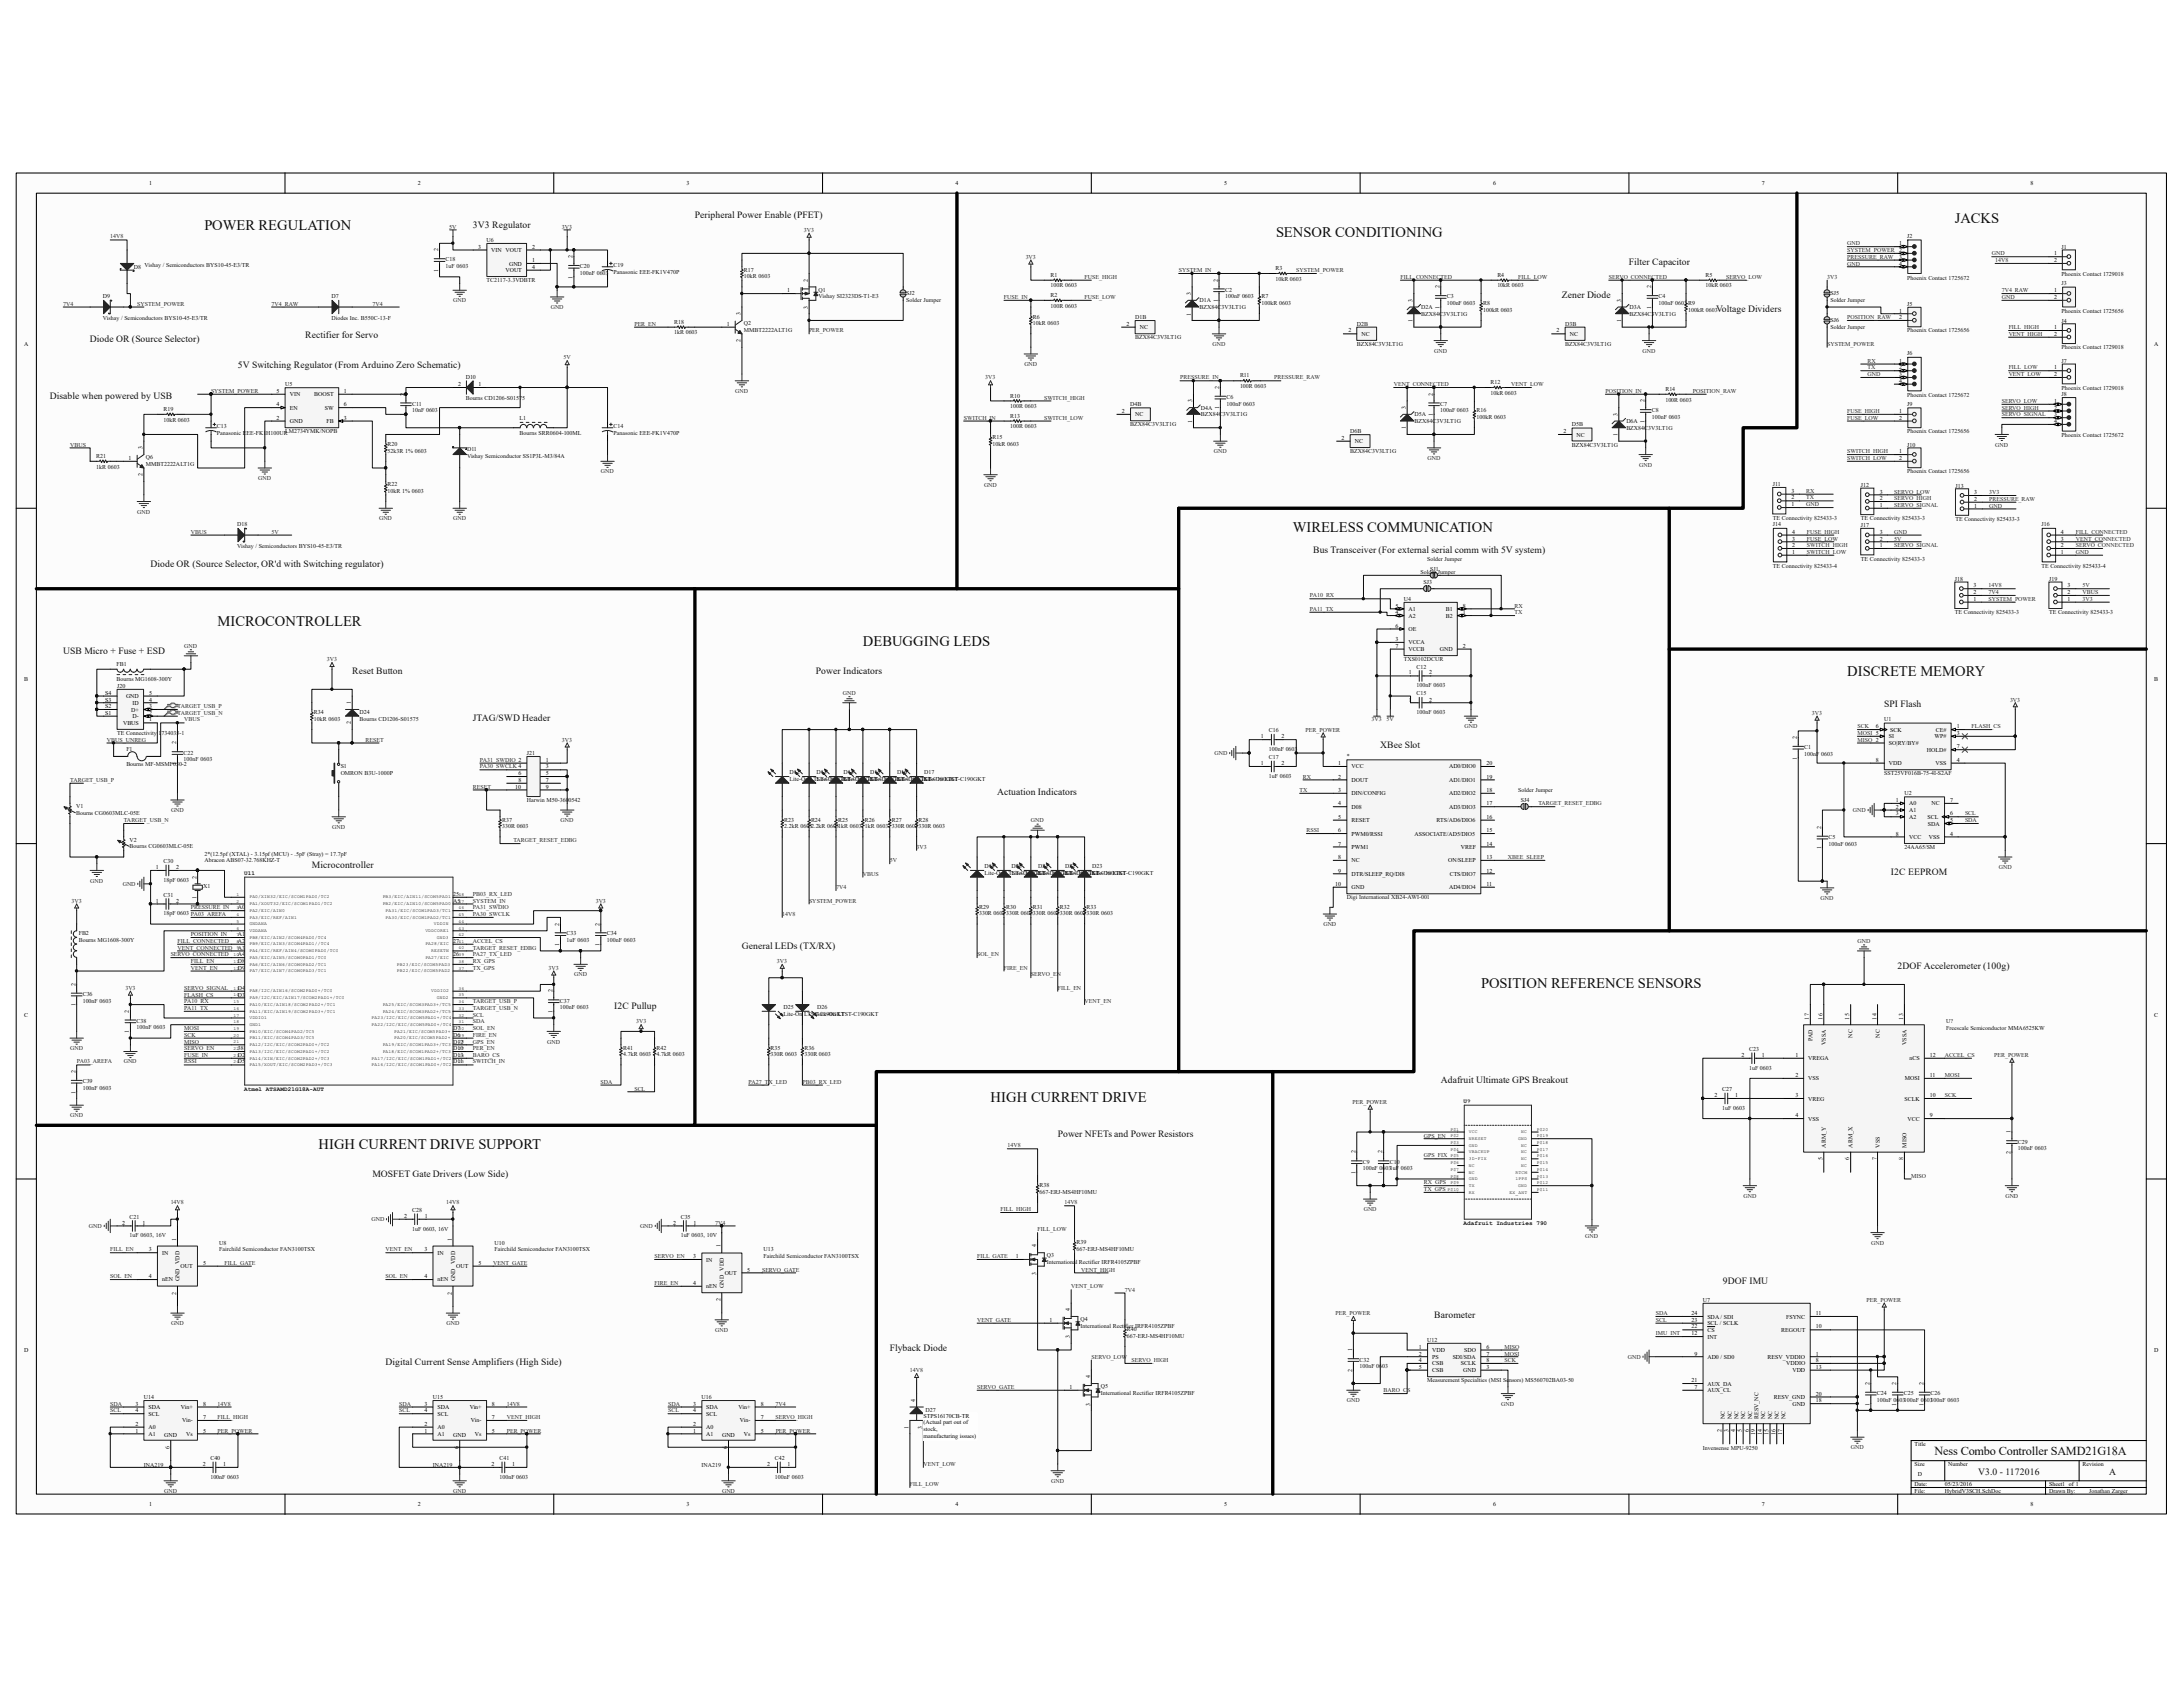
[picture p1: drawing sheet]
<svg xmlns="http://www.w3.org/2000/svg" width="279mm" height="216mm" viewBox="0 0 279 216" stroke-linecap="round" stroke-linejoin="round" font-family="sans-serif">
<defs><g id="words">
<g font-size="1.9" fill="#0e0e0e">
<text x="26.2" y="29.5">POWER REGULATION</text>
<text x="250.2" y="28.6">JACKS</text>
<text x="163.3" y="30.3">SENSOR CONDITIONING</text>
<text x="165.5" y="68.1">WIRELESS COMMUNICATION</text>
<text x="27.9" y="80.1">MICROCONTROLLER</text>
<text x="110.4" y="82.7">DEBUGGING LEDS</text>
<text x="236.4" y="86.5">DISCRETE MEMORY</text>
<text x="189.6" y="126.4">POSITION REFERENCE SENSORS</text>
<text x="126.8" y="141.1">HIGH CURRENT DRIVE</text>
<text x="40.8" y="147.1">HIGH CURRENT DRIVE SUPPORT</text>
</g>
<text font-size="1.6" fill="#0e0e0e" x="247.6" y="186.2">Ness Combo Controller SAMD21G18A</text>
<g font-size="1.2" fill="#0e0e0e">
<text x="60.5" y="29.2">3V3 Regulator</text>
<text x="88.9" y="27.9">Peripheral Power Enable (PFET)</text>
<text x="208.5" y="33.9">Filter Capacitor</text>
<text x="199.9" y="38.2">Zener Diode</text>
<text x="219.7" y="39.9">Voltage Dividers</text>
<text x="11.5" y="43.7">Diode OR (Source Selector)</text>
<text x="30.4" y="47.2">5V Switching Regulator (From Arduino Zero Schematic)</text>
<text x="39.1" y="43.3">Rectifier for Servo</text>
<text x="6.4" y="51.1">Disable when powered by USB</text>
<text x="168.1" y="70.8">Bus Transceiver (For external serial comm with 5V system)</text>
<text x="19.3" y="72.5">Diode OR (Source Selector, OR'd with Switching regulator)</text>
<text x="8.1" y="83.7">USB Micro + Fuse + ESD</text>
<text x="45.1" y="86.2">Reset Button</text>
<text x="104.4" y="86.2">Power Indicators</text>
<text x="60.5" y="92.2">JTAG/SWD Header</text>
<text x="176.7" y="95.7">XBee Slot</text>
<text x="241.2" y="90.5">SPI Flash</text>
<text x="127.6" y="101.7">Actuation Indicators</text>
<text x="39.9" y="111.1">Microcontroller</text>
<text x="242" y="112">I2C EEPROM</text>
<text x="95" y="121.4">General LEDs (TX/RX)</text>
<text x="242.9" y="124">2DOF Accelerometer (100g)</text>
<text x="78.6" y="129.2">I2C Pullup</text>
<text x="184.4" y="138.6">Adafruit Ultimate GPS Breakout</text>
<text x="135.4" y="145.5">Power NFETs and Power Resistors</text>
<text x="47.7" y="150.6">MOSFET Gate Drivers (Low Side)</text>
<text x="220.5" y="164.3">9DOF IMU</text>
<text x="113.9" y="172.9">Flyback Diode</text>
<text x="183.6" y="168.7">Barometer</text>
<text x="49.4" y="174.7">Digital Current Sense Amplifiers (High Side)</text>
<text x="253.2" y="188.8">V3.0 - 1172016</text>
<text x="270" y="188.8">A</text>
</g>
<g font-size=".8">
<text x="19.1" y="23.7">1</text>
<text x="53.5" y="23.7">2</text>
<text x="87.9" y="23.7">3</text>
<text x="122.3" y="23.7">4</text>
<text x="156.7" y="23.7">5</text>
<text x="191.1" y="23.7">6</text>
<text x="225.5" y="23.7">7</text>
<text x="259.9" y="23.7">8</text>
<text x="56.1" y="34.8" transform="rotate(-90 56.1 34.8)">1</text>
<text x="56.1" y="32.2" transform="rotate(-90 56.1 32.2)">2</text>
<text x="61.2" y="31.8">3</text>
<text x="62.9" y="32.3">VIN VOUT</text>
<text x="64.7" y="34.8">VOUT</text>
<text x="65.2" y="34">GND</text>
<text x="68.1" y="33.5">1</text>
<text x="68.1" y="31.8">2</text>
<text x="68.1" y="34.4">4</text>
<text x="73.3" y="35.6" transform="rotate(-90 73.3 35.6)">1</text>
<text x="73.3" y="33" transform="rotate(-90 73.3 33)">2</text>
<text x="243.1" y="34">4</text>
<text x="243.1" y="33.1">3</text>
<text x="243.1" y="31.4">1</text>
<text x="243.1" y="32.3">2</text>
<text x="262.9" y="32.7">1</text>
<text x="262.9" y="33.5">2</text>
<text x="93" y="41.7">1</text>
<text x="94.8" y="40.3" transform="rotate(-90 94.8 40.3)">3</text>
<text x="100.8" y="37.4">1</text>
<text x="103.4" y="39.5" transform="rotate(-90 103.4 39.5)">3</text>
<text x="103.4" y="36" transform="rotate(-90 103.4 36)">2</text>
<text x="144.2" y="41.7">2</text>
<text x="152.4" y="40.4" transform="rotate(-90 152.4 40.4)">1</text>
<text x="152.4" y="37.8" transform="rotate(-90 152.4 37.8)">3</text>
<text x="155.9" y="38.7" transform="rotate(-90 155.9 38.7)">1</text>
<text x="155.9" y="36" transform="rotate(-90 155.9 36)">2</text>
<text x="180.8" y="41.2" transform="rotate(-90 180.8 41.2)">1</text>
<text x="180.8" y="38.6" transform="rotate(-90 180.8 38.6)">3</text>
<text x="184.2" y="39.5" transform="rotate(-90 184.2 39.5)">1</text>
<text x="184.2" y="36.9" transform="rotate(-90 184.2 36.9)">2</text>
<text x="207.5" y="41.2" transform="rotate(-90 207.5 41.2)">1</text>
<text x="207.5" y="38.6" transform="rotate(-90 207.5 38.6)">3</text>
<text x="211.3" y="39.5" transform="rotate(-90 211.3 39.5)">1</text>
<text x="211.3" y="36.9" transform="rotate(-90 211.3 36.9)">2</text>
<text x="243.1" y="40">1</text>
<text x="243.1" y="40.9">2</text>
<text x="262.9" y="37.4">1</text>
<text x="262.9" y="38.3">2</text>
<text x="3.1" y="44.3">A</text>
<text x="94.8" y="43.8" transform="rotate(-90 94.8 43.8)">2</text>
<text x="145.9" y="42.1">NC</text>
<text x="172.6" y="42.5">2</text>
<text x="174.2" y="43">NC</text>
<text x="199.2" y="42.5">2</text>
<text x="200.9" y="43">NC</text>
<text x="243.1" y="46.4">1</text>
<text x="243.1" y="47.3">2</text>
<text x="262.9" y="42.1">1</text>
<text x="262.9" y="43">2</text>
<text x="262.9" y="47.3">1</text>
<text x="275.7" y="44.3">A</text>
<text x="35.4" y="52">4</text>
<text x="35.4" y="53.7">2</text>
<text x="35.4" y="50.3">5</text>
<text x="37.1" y="52.5">EN</text>
<text x="37.1" y="50.7">VIN</text>
<text x="40.2" y="50.7">BOOST</text>
<text x="41.6" y="52.5">SW</text>
<text x="44" y="52">6</text>
<text x="44" y="53.7">3</text>
<text x="44" y="50.3">1</text>
<text x="51.8" y="53.3" transform="rotate(-90 51.8 53.3)">1</text>
<text x="51.8" y="50.6" transform="rotate(-90 51.8 50.6)">2</text>
<text x="58.6" y="49.4">2</text>
<text x="61.3" y="49.4">1</text>
<text x="143.6" y="52.9">2</text>
<text x="145.3" y="53.3">NC</text>
<text x="152.6" y="51.5" transform="rotate(-90 152.6 51.5)">3</text>
<text x="156" y="52.4" transform="rotate(-90 156 52.4)">1</text>
<text x="156" y="49.8" transform="rotate(-90 156 49.8)">2</text>
<text x="179.9" y="52.3" transform="rotate(-90 179.9 52.3)">3</text>
<text x="183.4" y="53.3" transform="rotate(-90 183.4 53.3)">1</text>
<text x="183.4" y="50.6" transform="rotate(-90 183.4 50.6)">2</text>
<text x="207" y="53.2" transform="rotate(-90 207 53.2)">3</text>
<text x="210.5" y="51.5" transform="rotate(-90 210.5 51.5)">2</text>
<text x="243.1" y="49">4</text>
<text x="243.1" y="48.1">3</text>
<text x="243.1" y="52.9">1</text>
<text x="243.1" y="53.7">2</text>
<text x="262.9" y="48.1">2</text>
<text x="262.9" y="53.3">3</text>
<text x="262.9" y="51.6">1</text>
<text x="262.9" y="52.5">2</text>
<text x="16.5" y="58.9">1</text>
<text x="18.2" y="57.5" transform="rotate(-90 18.2 57.5)">3</text>
<text x="37.1" y="54.1">GND</text>
<text x="41.8" y="54.1">FB</text>
<text x="152.6" y="54.1" transform="rotate(-90 152.6 54.1)">1</text>
<text x="171.7" y="56.3">2</text>
<text x="173.4" y="56.7">NC</text>
<text x="179.9" y="55" transform="rotate(-90 179.9 55)">1</text>
<text x="200.1" y="55.4">2</text>
<text x="201.8" y="55.9">NC</text>
<text x="207" y="55.8" transform="rotate(-90 207 55.8)">1</text>
<text x="210.5" y="54.1" transform="rotate(-90 210.5 54.1)">1</text>
<text x="243.1" y="58">1</text>
<text x="243.1" y="58.9">2</text>
<text x="262.9" y="54.1">4</text>
<text x="18.2" y="61" transform="rotate(-90 18.2 61)">2</text>
<text x="229.3" y="64.8">1</text>
<text x="229.3" y="63.9">2</text>
<text x="229.3" y="63.1">3</text>
<text x="240.6" y="64.9">1</text>
<text x="240.6" y="64">2</text>
<text x="240.6" y="63.2">3</text>
<text x="252.7" y="65">1</text>
<text x="252.7" y="64.1">2</text>
<text x="252.7" y="63.2">3</text>
<text x="229.4" y="70.9">1</text>
<text x="229.4" y="70">2</text>
<text x="229.4" y="69.2">3</text>
<text x="229.4" y="68.3">4</text>
<text x="240.6" y="70">1</text>
<text x="240.6" y="69.2">2</text>
<text x="240.6" y="68.3">3</text>
<text x="263.8" y="70.9">1</text>
<text x="263.8" y="70">2</text>
<text x="263.8" y="69.2">3</text>
<text x="263.8" y="68.3">4</text>
<text x="178.6" y="77.8">5</text>
<text x="187.2" y="77.8">8</text>
<text x="252.6" y="76.9">1</text>
<text x="252.6" y="76">2</text>
<text x="252.6" y="75.2">3</text>
<text x="264.6" y="76.9">1</text>
<text x="264.6" y="76">2</text>
<text x="264.6" y="75.2">3</text>
<text x="178.6" y="82">3</text>
<text x="178.6" y="78.6">4</text>
<text x="178.6" y="80.3">6</text>
<text x="178.6" y="82.9">7</text>
<text x="180.3" y="82.5">VCCA</text>
<text x="180.3" y="79">A2</text>
<text x="180.3" y="78.2">A1</text>
<text x="180.3" y="80.8">OE</text>
<text x="180.3" y="83.3">VCCB</text>
<text x="184.3" y="83.3">GND</text>
<text x="185" y="79">B2</text>
<text x="185" y="78.2">B1</text>
<text x="187.2" y="78.6">1</text>
<text x="187.2" y="82.9">2</text>
<text x="3.1" y="87.2">B</text>
<text x="13.5" y="89.8">S3</text>
<text x="13.5" y="88.9">S4</text>
<text x="16.1" y="89.3">GND</text>
<text x="19.1" y="89.8">4</text>
<text x="19.1" y="88.9">5</text>
<text x="180.3" y="89.8">1</text>
<text x="180.3" y="86.3">1</text>
<text x="182.9" y="89.8">2</text>
<text x="182.9" y="86.3">2</text>
<text x="275.7" y="87.2">B</text>
<text x="13.5" y="91.5">S1</text>
<text x="13.5" y="90.6">S2</text>
<text x="15.7" y="92.8">VBUS</text>
<text x="16.8" y="91.1">D+</text>
<text x="17" y="91.9">D-</text>
<text x="17" y="90.2">ID</text>
<text x="19.1" y="92.3">1</text>
<text x="19.1" y="91.5">2</text>
<text x="19.1" y="90.6">3</text>
<text x="22.6" y="95.3" transform="rotate(-90 22.6 95.3)">2</text>
<text x="44.9" y="92.7" transform="rotate(-90 44.9 92.7)">2</text>
<text x="44.9" y="90.1" transform="rotate(-90 44.9 90.1)">1</text>
<text x="161.4" y="94.5">1</text>
<text x="164" y="94.5">2</text>
<text x="230" y="94.6" transform="rotate(-90 230 94.6)">2</text>
<text x="240.1" y="93.2">6</text>
<text x="241.8" y="95.3">SO|RY/BY#</text>
<text x="241.8" y="94.5">SI</text>
<text x="241.9" y="93.6">SCK</text>
<text x="247.6" y="94.5">WP#</text>
<text x="247.8" y="93.6">CE#</text>
<text x="250.4" y="93.2">1</text>
<text x="250.4" y="94.1">3</text>
<text x="250.4" y="95.8">7</text>
<text x="22.6" y="97.9" transform="rotate(-90 22.6 97.9)">1</text>
<text x="66" y="100.9">10</text>
<text x="66.4" y="99.2">6</text>
<text x="66.4" y="100.1">8</text>
<text x="69.8" y="97.5">1</text>
<text x="69.8" y="98.3">3</text>
<text x="69.8" y="99.2">5</text>
<text x="69.8" y="100.1">7</text>
<text x="69.8" y="100.9">9</text>
<text x="161.4" y="97.9">1</text>
<text x="164" y="97.9">2</text>
<text x="171.3" y="97.9">1</text>
<text x="171.3" y="99.7">2</text>
<text x="171.3" y="101.3">3</text>
<text x="173" y="98.3">VCC</text>
<text x="173" y="100.1">DOUT</text>
<text x="173" y="101.8">DIN/CONFIG</text>
<text x="185.5" y="101.8">AD2/DIO2</text>
<text x="185.5" y="100.1">AD1/DIO1</text>
<text x="185.5" y="98.3">AD0/DIO0</text>
<text x="190.2" y="101.3">18</text>
<text x="190.2" y="99.7">19</text>
<text x="190.2" y="97.9">20</text>
<text x="230" y="97.2" transform="rotate(-90 230 97.2)">1</text>
<text x="240.1" y="97.5">8</text>
<text x="241.8" y="97.9">VDD</text>
<text x="246.6" y="96.2">HOLD#</text>
<text x="247.7" y="97.9">VSS</text>
<text x="250.4" y="97.5">4</text>
<text x="171.3" y="103.1">4</text>
<text x="171.3" y="104.8">5</text>
<text x="171.3" y="106.5">6</text>
<text x="173" y="103.5">D08</text>
<text x="173" y="105.2">RESET</text>
<text x="173" y="106.9">PWM0/RSSI</text>
<text x="181.1" y="106.9">ASSOCIATE/AD5/DIO5</text>
<text x="183.9" y="105.2">RTS/AD6/DIO6</text>
<text x="185.5" y="103.5">AD3/DIO3</text>
<text x="190.2" y="106.5">15</text>
<text x="190.2" y="104.8">16</text>
<text x="190.2" y="103.1">17</text>
<text x="233.1" y="106.1" transform="rotate(-90 233.1 106.1)">2</text>
<text x="242.7" y="102.7">1</text>
<text x="242.7" y="104.4">3</text>
<text x="242.7" y="103.5">2</text>
<text x="242.7" y="106.9">8</text>
<text x="244.3" y="103.1">A0</text>
<text x="244.3" y="104.8">A2</text>
<text x="244.3" y="103.9">A1</text>
<text x="244.3" y="107.4">VCC</text>
<text x="246.7" y="104.8">SCL</text>
<text x="246.8" y="105.7">SDA</text>
<text x="246.9" y="107.4">VSS</text>
<text x="247.2" y="103.1">NC</text>
<text x="249.6" y="105.2">5</text>
<text x="249.6" y="102.7">7</text>
<text x="249.6" y="106.9">4</text>
<text x="249.6" y="104.4">6</text>
<text x="19.9" y="111.2">1</text>
<text x="22.6" y="111.2">2</text>
<text x="25.1" y="112.4" transform="rotate(-90 25.1 112.4)">2</text>
<text x="170.9" y="113.4">10</text>
<text x="171.3" y="108.2">7</text>
<text x="171.3" y="109.9">8</text>
<text x="171.3" y="111.7">9</text>
<text x="173" y="108.7">PWM1</text>
<text x="173" y="110.4">NC</text>
<text x="173" y="112.1">DTR/SLEEP_RQ/DI8</text>
<text x="173" y="113.8">GND</text>
<text x="185.3" y="110.4">ON/SLEEP</text>
<text x="185.5" y="113.8">AD4/DIO4</text>
<text x="185.5" y="112.1">CTS/DIO7</text>
<text x="187" y="108.7">VREF</text>
<text x="190.2" y="113.4">11</text>
<text x="190.2" y="111.7">12</text>
<text x="190.2" y="109.9">13</text>
<text x="190.2" y="108.2">14</text>
<text x="233.1" y="108.7" transform="rotate(-90 233.1 108.7)">1</text>
<text x="19.9" y="115.5">1</text>
<text x="22.6" y="115.5">2</text>
<text x="25.1" y="115.1" transform="rotate(-90 25.1 115.1)">1</text>
<text x="71.6" y="118.5" transform="rotate(-90 71.6 118.5)">2</text>
<text x="76.7" y="118.5" transform="rotate(-90 76.7 118.5)">2</text>
<text x="71.6" y="121.1" transform="rotate(-90 71.6 121.1)">1</text>
<text x="76.7" y="121.1" transform="rotate(-90 76.7 121.1)">1</text>
<text x="3.1" y="130.1">C</text>
<text x="9.7" y="128.8" transform="rotate(-90 9.7 128.8)">1</text>
<text x="9.7" y="126.2" transform="rotate(-90 9.7 126.2)">2</text>
<text x="16.5" y="129.6" transform="rotate(-90 16.5 129.6)">2</text>
<text x="70.7" y="129.6" transform="rotate(-90 70.7 129.6)">1</text>
<text x="70.7" y="127" transform="rotate(-90 70.7 127)">2</text>
<text x="231.5" y="130.5" transform="rotate(-90 231.5 130.5)">17</text>
<text x="233.3" y="130.5" transform="rotate(-90 233.3 130.5)">16</text>
<text x="236.7" y="130.5" transform="rotate(-90 236.7 130.5)">15</text>
<text x="240.2" y="130.5" transform="rotate(-90 240.2 130.5)">14</text>
<text x="243.6" y="130.5" transform="rotate(-90 243.6 130.5)">13</text>
<text x="275.7" y="130.1">C</text>
<text x="9.7" y="137.3" transform="rotate(-90 9.7 137.3)">2</text>
<text x="16.5" y="132.2" transform="rotate(-90 16.5 132.2)">1</text>
<text x="222.9" y="135.3">2</text>
<text x="225.5" y="135.3">1</text>
<text x="229.8" y="135.3">1</text>
<text x="229.8" y="137.8">2</text>
<text x="231.4" y="135.7">VREGA</text>
<text x="232" y="133.2" transform="rotate(-90 232 133.2)">PAD</text>
<text x="233.7" y="133.7" transform="rotate(-90 233.7 133.7)">VSSA</text>
<text x="237.1" y="132.8" transform="rotate(-90 237.1 132.8)">NC</text>
<text x="240.6" y="132.8" transform="rotate(-90 240.6 132.8)">NC</text>
<text x="244" y="133.7" transform="rotate(-90 244 133.7)">VSSA</text>
<text x="244.4" y="135.7">nCS</text>
<text x="247" y="137.8">11</text>
<text x="247" y="135.3">12</text>
<text x="9.7" y="140" transform="rotate(-90 9.7 140)">1</text>
<text x="219.5" y="140.4">2</text>
<text x="222.1" y="140.4">1</text>
<text x="229.8" y="140.4">3</text>
<text x="229.8" y="143">4</text>
<text x="231.4" y="138.3">VSS</text>
<text x="231.4" y="140.8">VREG</text>
<text x="231.4" y="143.4">VSS</text>
<text x="243.8" y="140.8">SCLK</text>
<text x="243.8" y="138.3">MOSI</text>
<text x="244.1" y="143.4">VCC</text>
<text x="247" y="143">9</text>
<text x="247" y="140.4">10</text>
<text x="173.5" y="147.6" transform="rotate(-90 173.5 147.6)">2</text>
<text x="176.9" y="147.6" transform="rotate(-90 176.9 147.6)">2</text>
<text x="233.3" y="148.5" transform="rotate(-90 233.3 148.5)">5</text>
<text x="233.7" y="146.9" transform="rotate(-90 233.7 146.9)">ARM_Y</text>
<text x="236.7" y="148.5" transform="rotate(-90 236.7 148.5)">6</text>
<text x="237.1" y="146.9" transform="rotate(-90 237.1 146.9)">ARM_X</text>
<text x="240.2" y="148.5" transform="rotate(-90 240.2 148.5)">7</text>
<text x="240.6" y="146.9" transform="rotate(-90 240.6 146.9)">VSS</text>
<text x="243.6" y="148.5" transform="rotate(-90 243.6 148.5)">8</text>
<text x="244" y="146.9" transform="rotate(-90 244 146.9)">MISO</text>
<text x="257.3" y="147.7" transform="rotate(-90 257.3 147.7)">2</text>
<text x="257.3" y="145" transform="rotate(-90 257.3 145)">1</text>
<text x="51.7" y="155.9">2</text>
<text x="54.4" y="155.9">1</text>
<text x="173.5" y="150.2" transform="rotate(-90 173.5 150.2)">1</text>
<text x="176.9" y="150.2" transform="rotate(-90 176.9 150.2)">1</text>
<text x="15.6" y="156.7">2</text>
<text x="18.2" y="156.7">1</text>
<text x="19" y="160.1">3</text>
<text x="20.7" y="160.6">IN</text>
<text x="22.6" y="158.8" transform="rotate(-90 22.6 158.8)">1</text>
<text x="23" y="161.8" transform="rotate(-90 23 161.8)">VDD</text>
<text x="26" y="161.9">5</text>
<text x="54.3" y="160.1">3</text>
<text x="56" y="160.6">IN</text>
<text x="57.8" y="158.8" transform="rotate(-90 57.8 158.8)">1</text>
<text x="58.3" y="161.8" transform="rotate(-90 58.3 161.8)">VDD</text>
<text x="61.3" y="161.9">5</text>
<text x="86.1" y="156.7">2</text>
<text x="88.7" y="161">3</text>
<text x="88.8" y="156.7">1</text>
<text x="90.4" y="161.5">IN</text>
<text x="92.2" y="159.6" transform="rotate(-90 92.2 159.6)">1</text>
<text x="130" y="161">1</text>
<text x="132.6" y="159.6" transform="rotate(-90 132.6 159.6)">4</text>
<text x="19" y="163.6">4</text>
<text x="20.7" y="164">nEN</text>
<text x="22.6" y="165.7" transform="rotate(-90 22.6 165.7)">2</text>
<text x="23" y="164" transform="rotate(-90 23 164)">GND</text>
<text x="23.1" y="162.3">OUT</text>
<text x="54.3" y="163.6">4</text>
<text x="56" y="164">nEN</text>
<text x="57.8" y="165.7" transform="rotate(-90 57.8 165.7)">2</text>
<text x="58.3" y="164" transform="rotate(-90 58.3 164)">GND</text>
<text x="58.4" y="162.3">OUT</text>
<text x="88.7" y="164.5">4</text>
<text x="90.4" y="164.9">nEN</text>
<text x="92.2" y="166.5" transform="rotate(-90 92.2 166.5)">2</text>
<text x="92.6" y="164.9" transform="rotate(-90 92.6 164.9)">GND</text>
<text x="92.6" y="162.6" transform="rotate(-90 92.6 162.6)">VDD</text>
<text x="92.8" y="163.2">OUT</text>
<text x="95.6" y="162.7">5</text>
<text x="132.6" y="163.1" transform="rotate(-90 132.6 163.1)">3</text>
<text x="136.9" y="167.8" transform="rotate(-90 136.9 167.8)">4</text>
<text x="3.1" y="173">D</text>
<text x="134.3" y="169.2">1</text>
<text x="136.9" y="171.3" transform="rotate(-90 136.9 171.3)">3</text>
<text x="173.1" y="172.9" transform="rotate(-90 173.1 172.9)">1</text>
<text x="181.6" y="172.6">1</text>
<text x="181.6" y="173.5">2</text>
<text x="183.3" y="173">VDD</text>
<text x="183.3" y="173.9">PS</text>
<text x="185.9" y="173.9">SDI/SDA</text>
<text x="187.4" y="173">SDO</text>
<text x="190.2" y="172.6">6</text>
<text x="190.2" y="173.5">7</text>
<text x="216.5" y="170.9">12</text>
<text x="216.5" y="170">22</text>
<text x="216.5" y="169.2">23</text>
<text x="216.5" y="168.3">24</text>
<text x="216.9" y="173.5">9</text>
<text x="218.5" y="173.9">AD0 / SD0</text>
<text x="218.5" y="171.3">INT</text>
<text x="218.5" y="170.5">CS</text>
<text x="218.5" y="169.6">SCL / SCLK</text>
<text x="218.5" y="168.7">SDA / SDI</text>
<text x="226.2" y="173.9">RESV_VDDIO</text>
<text x="228" y="170.5">REGOUT</text>
<text x="228.6" y="168.7">FSYNC</text>
<text x="232.4" y="173.5">1</text>
<text x="232.4" y="170">10</text>
<text x="232.4" y="168.3">11</text>
<text x="275.7" y="173">D</text>
<text x="17.4" y="179.9">3</text>
<text x="26" y="179.9">8</text>
<text x="54.3" y="179.9">3</text>
<text x="62.9" y="179.9">8</text>
<text x="88.7" y="179.9">3</text>
<text x="97.4" y="179.9">8</text>
<text x="117.1" y="179.4" transform="rotate(-90 117.1 179.4)">4</text>
<text x="136.9" y="177.8">1</text>
<text x="139.5" y="179.9" transform="rotate(-90 139.5 179.9)">3</text>
<text x="139.5" y="176.4" transform="rotate(-90 139.5 176.4)">4</text>
<text x="173.1" y="175.6" transform="rotate(-90 173.1 175.6)">2</text>
<text x="181.6" y="174.3">4</text>
<text x="181.6" y="175.2">5</text>
<text x="183.3" y="174.8">CSB</text>
<text x="183.3" y="175.6">CSB</text>
<text x="187" y="174.8">SCLK</text>
<text x="187.3" y="175.6">GND</text>
<text x="190.2" y="175.2">3</text>
<text x="190.2" y="174.3">8</text>
<text x="216.5" y="176.9">21</text>
<text x="216.9" y="177.8">7</text>
<text x="218.5" y="178.2">AUX_CL</text>
<text x="218.5" y="177.3">AUX_DA</text>
<text x="227" y="179">RESV_GND</text>
<text x="228.6" y="174.8">VDDIO</text>
<text x="229.4" y="175.6">VDD</text>
<text x="229.4" y="179.9">GND</text>
<text x="232.4" y="174.3">8</text>
<text x="232.4" y="175.2">13</text>
<text x="232.4" y="179.5">18</text>
<text x="232.4" y="178.6">20</text>
<text x="239.3" y="179.9" transform="rotate(-90 239.3 179.9)">1</text>
<text x="239.3" y="177.3" transform="rotate(-90 239.3 177.3)">2</text>
<text x="242.7" y="179.9" transform="rotate(-90 242.7 179.9)">1</text>
<text x="242.7" y="177.3" transform="rotate(-90 242.7 177.3)">2</text>
<text x="246.2" y="179.9" transform="rotate(-90 246.2 179.9)">1</text>
<text x="246.2" y="177.3" transform="rotate(-90 246.2 177.3)">2</text>
<text x="17.4" y="180.8">4</text>
<text x="17.4" y="182.5">2</text>
<text x="17.4" y="183.3">1</text>
<text x="19" y="181.2">SCL</text>
<text x="19" y="180.3">SDA</text>
<text x="19" y="182.9">A0</text>
<text x="19" y="183.8">A1</text>
<text x="21" y="183.9">GND</text>
<text x="21.7" y="185.4" transform="rotate(-90 21.7 185.4)">6</text>
<text x="23.2" y="180.3">Vin+</text>
<text x="23.3" y="182">Vin-</text>
<text x="23.8" y="183.8">Vs</text>
<text x="26" y="183.3">5</text>
<text x="26" y="181.6">7</text>
<text x="54.3" y="180.8">4</text>
<text x="54.3" y="182.5">2</text>
<text x="54.3" y="183.3">1</text>
<text x="56" y="181.2">SCL</text>
<text x="56" y="180.3">SDA</text>
<text x="56" y="182.9">A0</text>
<text x="56" y="183.8">A1</text>
<text x="58" y="183.9">GND</text>
<text x="58.7" y="185.4" transform="rotate(-90 58.7 185.4)">6</text>
<text x="60.1" y="180.3">Vin+</text>
<text x="60.3" y="182">Vin-</text>
<text x="60.8" y="183.8">Vs</text>
<text x="62.9" y="183.3">5</text>
<text x="62.9" y="181.6">7</text>
<text x="88.7" y="180.8">4</text>
<text x="88.7" y="182.5">2</text>
<text x="88.7" y="183.3">1</text>
<text x="90.4" y="181.2">SCL</text>
<text x="90.4" y="180.3">SDA</text>
<text x="90.4" y="182.9">A0</text>
<text x="90.4" y="183.8">A1</text>
<text x="92.4" y="183.9">GND</text>
<text x="93.1" y="185.4" transform="rotate(-90 93.1 185.4)">6</text>
<text x="94.5" y="180.3">Vin+</text>
<text x="94.7" y="182">Vin-</text>
<text x="95.2" y="183.8">Vs</text>
<text x="97.4" y="183.3">5</text>
<text x="97.4" y="181.6">7</text>
<text x="116.3" y="182.9" transform="rotate(-90 116.3 182.9)">1</text>
<text x="118" y="182.9" transform="rotate(-90 118 182.9)">3</text>
<text x="118.2" y="181.4">STPS16170CB-TR</text>
<text x="118.2" y="182.3">(Actual part out of</text>
<text x="118.2" y="183.2">stock,</text>
<text x="118.2" y="184">manufacturing issues)</text>
<text x="220.3" y="183.3" transform="rotate(-90 220.3 183.3)">2</text>
<text x="220.8" y="181.6" transform="rotate(-90 220.8 181.6)">NC</text>
<text x="221.2" y="183.3" transform="rotate(-90 221.2 183.3)">3</text>
<text x="221.7" y="181.6" transform="rotate(-90 221.7 181.6)">NC</text>
<text x="222.1" y="183.3" transform="rotate(-90 222.1 183.3)">4</text>
<text x="222.5" y="181.6" transform="rotate(-90 222.5 181.6)">NC</text>
<text x="222.9" y="183.3" transform="rotate(-90 222.9 183.3)">5</text>
<text x="223.3" y="181.6" transform="rotate(-90 223.3 181.6)">NC</text>
<text x="223.8" y="183.3" transform="rotate(-90 223.8 183.3)">6</text>
<text x="224.2" y="181.6" transform="rotate(-90 224.2 181.6)">NC</text>
<text x="224.7" y="183.7" transform="rotate(-90 224.7 183.7)">19</text>
<text x="225.1" y="181.6" transform="rotate(-90 225.1 181.6)">RESV_NC</text>
<text x="225.5" y="183.7" transform="rotate(-90 225.5 183.7)">14</text>
<text x="225.9" y="181.6" transform="rotate(-90 225.9 181.6)">NC</text>
<text x="226.4" y="183.7" transform="rotate(-90 226.4 183.7)">15</text>
<text x="226.8" y="181.6" transform="rotate(-90 226.8 181.6)">NC</text>
<text x="227.2" y="183.7" transform="rotate(-90 227.2 183.7)">16</text>
<text x="227.7" y="181.6" transform="rotate(-90 227.7 181.6)">NC</text>
<text x="228.1" y="183.7" transform="rotate(-90 228.1 183.7)">17</text>
<text x="228.5" y="181.6" transform="rotate(-90 228.5 181.6)">NC</text>
<text x="245" y="185">Title</text>
<text x="26" y="187.6">2</text>
<text x="28.6" y="187.6">1</text>
<text x="62.9" y="187.6">2</text>
<text x="65.5" y="187.6">1</text>
<text x="98.2" y="187.6">2</text>
<text x="100.8" y="187.6">1</text>
<text x="245" y="187.6">Size</text>
<text x="245" y="190.2">Date:</text>
<text x="245" y="191.1">File:</text>
<text x="245.4" y="188.9">D</text>
<text x="248.9" y="191.1">HybridV3SCH.SchDoc</text>
<text x="248.9" y="190.2">05/23/2016</text>
<text x="249.3" y="187.6">Number</text>
<text x="262.3" y="190.2">Sheet1 of 1</text>
<text x="262.3" y="191.1">Drawn By:</text>
<text x="266.5" y="187.6">Revision</text>
<text x="19.1" y="192.8">1</text>
<text x="53.5" y="192.8">2</text>
<text x="87.9" y="192.8">3</text>
<text x="122.3" y="192.8">4</text>
<text x="156.7" y="192.8">5</text>
<text x="191.1" y="192.8">6</text>
<text x="225.5" y="192.8">7</text>
<text x="259.9" y="192.8">8</text>
</g>
<g font-size=".8" fill="#262626">
<text x="57.5" y="29.3">5V</text>
<text x="71.9" y="29.3">3V3</text>
<text x="102.9" y="29.7">3V3</text>
<text x="14.1" y="30.5">14V8</text>
<text x="131.3" y="33.1">3V3</text>
<text x="138.8" y="35.7">FUSE_HIGH</text>
<text x="150.9" y="34.8">SYSTEM_IN</text>
<text x="165.9" y="34.8">SYSTEM_POWER</text>
<text x="179.2" y="35.7">FILL_CONNECTED</text>
<text x="194.3" y="35.7">FILL_LOW</text>
<text x="205.9" y="35.7">SERVO_CONNECTED</text>
<text x="220.9" y="35.7">SERVO_LOW</text>
<text x="233.8" y="35.7">3V3</text>
<text x="236.4" y="33.1">PRESSURE_RAW</text>
<text x="236.4" y="32.3">SYSTEM_POWER</text>
<text x="236.4" y="31.4">GND</text>
<text x="236.4" y="34">GND</text>
<text x="254.9" y="32.7">GND</text>
<text x="255.4" y="33.5">14V8</text>
<text x="8.1" y="39.1">7V4</text>
<text x="17.6" y="39.1">SYSTEM_POWER</text>
<text x="34.8" y="39.1">7V4_RAW</text>
<text x="47.7" y="39.1">7V4</text>
<text x="58" y="38.7">GND</text>
<text x="70.5" y="39.5">GND</text>
<text x="81.2" y="41.7">PER_EN</text>
<text x="128.5" y="38.3">FUSE_IN</text>
<text x="138.8" y="38.3">FUSE_LOW</text>
<text x="236.4" y="40.9">POSITION_RAW</text>
<text x="256.2" y="37.4">7V4_RAW</text>
<text x="256.2" y="38.3">GND</text>
<text x="72.1" y="46">5V</text>
<text x="103.5" y="42.5">PER_POWER</text>
<text x="131.1" y="46.9">GND</text>
<text x="155.2" y="44.3">GND</text>
<text x="183.6" y="45.1">GND</text>
<text x="210.2" y="45.1">GND</text>
<text x="233.8" y="44.3">SYSTEM_POWER</text>
<text x="239" y="46.4">RX</text>
<text x="239" y="47.3">TX</text>
<text x="257.1" y="42.1">FILL_HIGH</text>
<text x="257.1" y="43">VENT_HIGH</text>
<text x="257.1" y="47.3">FILL_LOW</text>
<text x="27" y="50.3">SYSTEM_POWER</text>
<text x="94.1" y="50.3">GND</text>
<text x="123.4" y="53.7">SWITCH_IN</text>
<text x="126.1" y="48.6">3V3</text>
<text x="133.6" y="51.1">SWITCH_HIGH</text>
<text x="133.6" y="53.7">SWITCH_LOW</text>
<text x="151" y="48.6">PRESSURE_IN</text>
<text x="163.1" y="48.6">PRESSURE_RAW</text>
<text x="178.4" y="49.4">VENT_CONNECTED</text>
<text x="193.4" y="49.4">VENT_LOW</text>
<text x="205.5" y="50.3">POSITION_IN</text>
<text x="216.7" y="50.3">POSITION_RAW</text>
<text x="236.4" y="52.9">FUSE_HIGH</text>
<text x="236.4" y="53.7">FUSE_LOW</text>
<text x="239" y="48.1">GND</text>
<text x="256.2" y="53.3">SERVO_SIGNAL</text>
<text x="256.2" y="52.5">SERVO_HIGH</text>
<text x="256.2" y="51.6">SERVO_LOW</text>
<text x="257.1" y="48.1">VENT_LOW</text>
<text x="9" y="57.2">VBUS</text>
<text x="155.4" y="58">GND</text>
<text x="182.7" y="58.9">GND</text>
<text x="209.8" y="59.7">GND</text>
<text x="236.4" y="58">SWITCH_HIGH</text>
<text x="236.4" y="58.9">SWITCH_LOW</text>
<text x="255.4" y="57.2">GND</text>
<text x="17.6" y="65.7">GND</text>
<text x="33.1" y="61.4">GND</text>
<text x="76.9" y="60.6">GND</text>
<text x="125.9" y="62.3">GND</text>
<text x="231.2" y="63.1">RX</text>
<text x="231.2" y="63.9">TX</text>
<text x="231.2" y="64.8">GND</text>
<text x="242.4" y="63.2">SERVO_LOW</text>
<text x="242.4" y="64">SERVO_HIGH</text>
<text x="242.4" y="64.9">SERVO_SIGNAL</text>
<text x="254.6" y="63.2">3V3</text>
<text x="254.6" y="64.1">PRESSURE_RAW</text>
<text x="254.6" y="65">GND</text>
<text x="24.4" y="68.3">VBUS</text>
<text x="34.8" y="68.3">5V</text>
<text x="48.5" y="66.6">GND</text>
<text x="58" y="66.6">GND</text>
<text x="231.3" y="68.3">FUSE_HIGH</text>
<text x="231.3" y="69.2">FUSE_LOW</text>
<text x="231.3" y="70">SWITCH_HIGH</text>
<text x="231.3" y="70.9">SWITCH_LOW</text>
<text x="242.4" y="68.3">GND</text>
<text x="242.4" y="69.2">5V</text>
<text x="242.4" y="70">SERVO_SIGNAL</text>
<text x="265.7" y="68.3">FILL_CONNECTED</text>
<text x="265.7" y="69.2">VENT_CONNECTED</text>
<text x="265.7" y="70">SERVO_CONNECTED</text>
<text x="265.7" y="70.9">GND</text>
<text x="167.6" y="76.5">PA10_RX</text>
<text x="193.8" y="77.8">RX</text>
<text x="254.5" y="75.2">14V8</text>
<text x="254.5" y="76">7V4</text>
<text x="254.5" y="76.9">SYSTEM_POWER</text>
<text x="266.5" y="75.2">5V</text>
<text x="266.5" y="76">VBUS</text>
<text x="266.5" y="76.9">3V3</text>
<text x="23.6" y="82.9">GND</text>
<text x="167.6" y="78.2">PA11_TX</text>
<text x="193.8" y="78.6">TX</text>
<text x="41.8" y="84.6">3V3</text>
<text x="107.9" y="88.9">GND</text>
<text x="257.3" y="89.8">3V3</text>
<text x="13.7" y="94.9">VBUS_UNREG</text>
<text x="22.7" y="90.6">TARGET_USB_P</text>
<text x="22.7" y="91.5">TARGET_USB_N</text>
<text x="23.6" y="92.3">VBUS</text>
<text x="46.8" y="94.9">RESET</text>
<text x="71.9" y="94.9">3V3</text>
<text x="167.1" y="93.6">PER_POWER</text>
<text x="175.6" y="92.3">3V3</text>
<text x="177.5" y="92.3">5V</text>
<text x="187.5" y="93.2">GND</text>
<text x="231.9" y="91.5">3V3</text>
<text x="237.7" y="93.2">SCK</text>
<text x="237.7" y="94.1">MOSI 5</text>
<text x="237.7" y="94.9">MISO 2</text>
<text x="252.3" y="93.2">FLASH_CS</text>
<text x="9" y="100.1">TARGET_USB_P</text>
<text x="60.5" y="100.9">RESET</text>
<text x="61.4" y="97.5">PA31_SWDIO 2</text>
<text x="61.4" y="98.3">PA30_SWCLK 4</text>
<text x="155.4" y="96.6">GND</text>
<text x="166.3" y="101.3">TX</text>
<text x="166.8" y="99.7">RX</text>
<text x="15.8" y="105.2">TARGET_USB_N</text>
<text x="21.9" y="103.9">GND</text>
<text x="42.5" y="106.1">GND</text>
<text x="65.7" y="107.8">TARGET_RESET_EDBG</text>
<text x="71.8" y="105.2">GND</text>
<text x="132" y="105.2">GND</text>
<text x="167.2" y="106.5">RSSI</text>
<text x="196.9" y="103.1">TARGET_RESET_EDBG</text>
<text x="237.2" y="103.9">GND</text>
<text x="251.5" y="104.4">SCL</text>
<text x="251.5" y="105.2">SDA</text>
<text x="11.6" y="112.9">GND</text>
<text x="15.7" y="113.4">GND</text>
<text x="107" y="113.8">7V4</text>
<text x="110.4" y="112.1">VBUS</text>
<text x="113.9" y="110.4">5V</text>
<text x="117.3" y="108.7">3V3</text>
<text x="193" y="109.9">XBEE_SLEEP</text>
<text x="255.8" y="111.2">GND</text>
<text x="9.1" y="115.5">3V3</text>
<text x="24.4" y="116.4">PRESSURE_IN</text>
<text x="24.4" y="119.8">POSITION_IN</text>
<text x="60.5" y="116.4">PA31_SWDIO</text>
<text x="60.5" y="117.2">PA30_SWCLK</text>
<text x="60.5" y="114.7">PB03_RX_LED</text>
<text x="60.5" y="115.5">SYSTEM_IN</text>
<text x="76.2" y="115.5">3V3</text>
<text x="100.1" y="117.2">14V8</text>
<text x="103.5" y="115.5">SYSTEM_POWER</text>
<text x="169.4" y="118.5">GND</text>
<text x="233" y="115.2">GND</text>
<text x="21.8" y="122.4">SERVO_CONNECTED</text>
<text x="22.7" y="120.7">FILL_CONNECTED</text>
<text x="22.7" y="121.5">VENT_CONNECTED</text>
<text x="24.4" y="123.2">FILL_EN</text>
<text x="24.4" y="124.1">VENT_EN</text>
<text x="60.5" y="120.7">ACCEL_CS</text>
<text x="60.5" y="121.5">TARGET_RESET_EDBG</text>
<text x="60.5" y="122.4">PA27_TX_LED</text>
<text x="60.5" y="123.2">RX_GPS</text>
<text x="60.5" y="124.1">TX_GPS</text>
<text x="70.2" y="124.1">3V3</text>
<text x="73.5" y="125">GND</text>
<text x="99.4" y="123.2">3V3</text>
<text x="125.1" y="122.4">SOL_EN</text>
<text x="128.5" y="124.1">FIRE_EN</text>
<text x="132" y="125">SERVO_EN</text>
<text x="237.7" y="120.7">GND</text>
<text x="16" y="126.7">3V3</text>
<text x="23.6" y="126.7">SERVO_SIGNAL</text>
<text x="23.6" y="127.6">FLASH_CS</text>
<text x="23.6" y="128.4">PA10_RX</text>
<text x="23.6" y="129.2">PA11_TX</text>
<text x="23.6" y="131.8">MOSI</text>
<text x="60.5" y="128.4">TARGET_USB_P</text>
<text x="60.5" y="130.1">SCL</text>
<text x="60.5" y="129.2">TARGET_USB_N</text>
<text x="60.5" y="131">SDA</text>
<text x="60.5" y="131.8">SOL_EN</text>
<text x="81.4" y="131">3V3</text>
<text x="135.4" y="126.7">FILL_EN</text>
<text x="138.8" y="128.4">VENT_EN</text>
<text x="9" y="134.4">GND</text>
<text x="9.8" y="136.1">PA03_AREFA</text>
<text x="15.8" y="136.1">GND</text>
<text x="23.6" y="132.7">SCK</text>
<text x="23.6" y="133.6">MISO</text>
<text x="23.6" y="134.4">SERVO_EN</text>
<text x="23.6" y="135.3">FUSE_IN</text>
<text x="23.6" y="136.1">RSSI</text>
<text x="60.5" y="132.7">FIRE_EN</text>
<text x="60.5" y="133.6">GPS_EN</text>
<text x="60.5" y="134.4">PER_EN</text>
<text x="60.5" y="135.3">BARO_CS</text>
<text x="60.5" y="136.1">SWITCH_IN</text>
<text x="70" y="133.6">GND</text>
<text x="248.9" y="135.3">ACCEL_CS</text>
<text x="248.9" y="137.8">MOSI</text>
<text x="255.2" y="135.3">PER_POWER</text>
<text x="9" y="143">GND</text>
<text x="76.9" y="138.7">SDA</text>
<text x="81.2" y="139.6">SCL</text>
<text x="95.8" y="138.7">PA27_TX_LED</text>
<text x="102.7" y="138.7">PB03_RX_LED</text>
<text x="173.1" y="141.3">PER_POWER</text>
<text x="248.9" y="140.4">SCK</text>
<text x="128.9" y="146.9">14V8</text>
<text x="182.2" y="148.1">GPS_FIX</text>
<text x="182.2" y="145.6">GPS_EN</text>
<text x="21.8" y="154.1">14V8</text>
<text x="57.1" y="154.1">14V8</text>
<text x="128.1" y="155">FILL_HIGH</text>
<text x="136.2" y="154.1">14V8</text>
<text x="174.5" y="155">GND</text>
<text x="182.2" y="151.6">RX_GPS</text>
<text x="182.2" y="152.4">TX_GPS</text>
<text x="223.1" y="153.3">GND</text>
<text x="244.6" y="150.7">MISO</text>
<text x="256.7" y="153.3">GND</text>
<text x="11.4" y="157.1">GND</text>
<text x="14.1" y="160.1">FILL_EN</text>
<text x="28.7" y="161.9">FILL_GATE</text>
<text x="47.5" y="156.3">GND</text>
<text x="49.4" y="160.1">VENT_EN</text>
<text x="63.1" y="161.9">VENT_GATE</text>
<text x="81.9" y="157.1">GND</text>
<text x="83.8" y="161">SERVO_EN</text>
<text x="91.5" y="156.7">7V4</text>
<text x="125.1" y="161">FILL_GATE</text>
<text x="132.8" y="157.6">FILL_LOW</text>
<text x="202.9" y="158.5">GND</text>
<text x="239.5" y="159.3">GND</text>
<text x="14.1" y="163.6">SOL_EN</text>
<text x="49.4" y="163.6">SOL_EN</text>
<text x="83.8" y="164.5">FIRE_EN</text>
<text x="97.5" y="162.7">SERVO_GATE</text>
<text x="137.1" y="164.9">VENT_LOW</text>
<text x="138.4" y="162.7">VENT_HIGH</text>
<text x="144" y="165.3">7V4</text>
<text x="238.9" y="166.6">PER_POWER</text>
<text x="21.9" y="169.6">GND</text>
<text x="57.1" y="169.6">GND</text>
<text x="91.5" y="170.5">GND</text>
<text x="125.1" y="169.2">VENT_GATE</text>
<text x="139.7" y="173.9">SERVO_LOW</text>
<text x="170.9" y="168.3">PER_POWER</text>
<text x="192.6" y="173.5">MOSI</text>
<text x="192.6" y="172.6">MISO</text>
<text x="208.4" y="173.9">GND</text>
<text x="211.9" y="170.9">IMU_INT</text>
<text x="211.9" y="168.3">SDA</text>
<text x="211.9" y="169.2">SCL</text>
<text x="14.1" y="179.9">SDA</text>
<text x="27.9" y="179.9">14V8</text>
<text x="51.1" y="179.9">SDA</text>
<text x="64.9" y="179.9">14V8</text>
<text x="85.5" y="179.9">SDA</text>
<text x="99.3" y="179.9">7V4</text>
<text x="116.5" y="175.6">14V8</text>
<text x="125.1" y="177.8">SERVO_GATE</text>
<text x="144.8" y="174.3">SERVO_HIGH</text>
<text x="172.4" y="179.5">GND</text>
<text x="177.1" y="178.2">BARO_CS</text>
<text x="192.2" y="179.9">GND</text>
<text x="192.6" y="174.3">SCK</text>
<text x="14.1" y="180.8">SCL</text>
<text x="27.9" y="183.3">PER_POWER</text>
<text x="27.9" y="181.6">FILL_HIGH</text>
<text x="51.1" y="180.8">SCL</text>
<text x="64.9" y="181.6">VENT_HIGH</text>
<text x="64.9" y="183.3">PER_POWER</text>
<text x="85.5" y="180.8">SCL</text>
<text x="99.3" y="181.6">SERVO_HIGH</text>
<text x="99.3" y="183.3">PER_POWER</text>
<text x="236.9" y="185.5">GND</text>
<text x="21" y="191.1">GND</text>
<text x="58" y="191.1">GND</text>
<text x="92.4" y="191.1">GND</text>
<text x="116.5" y="190.2">FILL_LOW</text>
<text x="118.2" y="187.6">VENT_LOW</text>
<text x="134.5" y="189.8">GND</text>
</g>
<g font-size=".8" fill="#0e0e0e">
<text x="17.1" y="34.4">D8</text>
<text x="18.5" y="34.2">Vishay / Semiconductors BYS10-45-E3/TR</text>
<text x="57" y="33.4">C18</text>
<text x="57" y="34.3">1uF 0603</text>
<text x="62.3" y="31">U6</text>
<text x="74.2" y="34.3">C20</text>
<text x="74.2" y="35.2">100nF 0603</text>
<text x="78.5" y="34.2">C19</text>
<text x="78.5" y="35">Panasonic EEE-FK1V470P</text>
<text x="95.2" y="34.8">R17</text>
<text x="95.2" y="35.6">10kR 0603</text>
<text x="134.5" y="35.4">R1</text>
<text x="163.2" y="34.6">R3</text>
<text x="163.2" y="35.9">10kR 0603</text>
<text x="191.6" y="35.4">R4</text>
<text x="218.3" y="35.4">R5</text>
<text x="244.1" y="30.4">J2</text>
<text x="244.1" y="35.8">Phoenix Contact 1725672</text>
<text x="263.9" y="31.8">J1</text>
<text x="263.9" y="35.3">Phoenix Contact 1729018</text>
<text x="13.2" y="38.2">D9</text>
<text x="13.2" y="40.9">Vishay / Semiconductors BYS10-45-E3/TR</text>
<text x="42.4" y="38.2">D7</text>
<text x="42.4" y="40.9">Diodes Inc. B550C-13-F</text>
<text x="62.3" y="36.1">TC2117-3.3VDBTR</text>
<text x="86.3" y="41.4">R18</text>
<text x="95.2" y="41.6">Q2</text>
<text x="104.8" y="37.3">Q1</text>
<text x="104.8" y="38.2">Vishay SI2323DS-T1-E3</text>
<text x="116" y="37.8">SJ2</text>
<text x="116" y="38.7">Solder Jumper</text>
<text x="132.2" y="40.8">R6</text>
<text x="132.2" y="41.6">10kR 0603</text>
<text x="134.5" y="36.8">100R 0603</text>
<text x="134.5" y="38">R2</text>
<text x="134.5" y="39.4">100R 0603</text>
<text x="145.3" y="40.9">D1B</text>
<text x="153.5" y="38.7">D1A</text>
<text x="153.5" y="39.5">BZX84C3V3LT1G</text>
<text x="156.8" y="37.3">C2</text>
<text x="156.8" y="38.2">100nF 0603</text>
<text x="161.5" y="38.2">R7</text>
<text x="161.5" y="39">100kR 0603</text>
<text x="173.7" y="41.7">D2B</text>
<text x="181.9" y="39.5">D2A</text>
<text x="181.9" y="40.4">BZX84C3V3LT1G</text>
<text x="185.2" y="38.2">C3</text>
<text x="185.2" y="39">100nF 0603</text>
<text x="189.8" y="39">R8</text>
<text x="189.8" y="39.9">100kR 0603</text>
<text x="191.6" y="36.8">10kR 0603</text>
<text x="200.3" y="41.7">D3B</text>
<text x="208.6" y="39.5">D3A</text>
<text x="208.6" y="40.4">BZX84C3V3LT1G</text>
<text x="212.3" y="38.2">C4</text>
<text x="212.3" y="39">100nF 0603R9</text>
<text x="216.1" y="39.9">100kR 0603</text>
<text x="218.3" y="36.8">10kR 0603</text>
<text x="234.3" y="37.8">SJ5</text>
<text x="234.3" y="38.7">Solder Jumper</text>
<text x="234.3" y="41.2">SJ6</text>
<text x="244.1" y="39.1">J5</text>
<text x="263.9" y="41.3">J4</text>
<text x="263.9" y="36.5">J3</text>
<text x="263.9" y="40">Phoenix Contact 1725656</text>
<text x="86.3" y="42.8">1kR 0603</text>
<text x="95.2" y="42.5">MMBT2222ALT1G</text>
<text x="145.3" y="43.4">BZX84C3V3LT1G</text>
<text x="173.7" y="44.3">BZX84C3V3LT1G</text>
<text x="200.3" y="44.3">BZX84C3V3LT1G</text>
<text x="234.3" y="42.1">Solder Jumper</text>
<text x="244.1" y="45.5">J6</text>
<text x="244.1" y="42.5">Phoenix Contact 1725656</text>
<text x="263.9" y="44.7">Phoenix Contact 1729018</text>
<text x="263.9" y="46.4">J7</text>
<text x="20.9" y="52.6">R19</text>
<text x="20.9" y="54">10kR 0603</text>
<text x="36.5" y="49.4">U5</text>
<text x="52.7" y="51.9">C11</text>
<text x="52.7" y="52.8">10nF 0603</text>
<text x="59.6" y="48.5">D10</text>
<text x="59.6" y="51.2">Bourns CD1206-S01575</text>
<text x="66.5" y="53.8">L1</text>
<text x="129.3" y="50.9">R10</text>
<text x="129.3" y="52.2">100R 0603</text>
<text x="129.3" y="53.5">R13</text>
<text x="144.7" y="52">D4B</text>
<text x="153.7" y="52.5">D4A</text>
<text x="153.7" y="53.3">BZX84C3V3LT1G</text>
<text x="157" y="51.1">C6</text>
<text x="157" y="51.9">100nF 0603</text>
<text x="158.7" y="48.3">R11</text>
<text x="158.7" y="49.7">100R 0603</text>
<text x="181.1" y="53.3">D5A</text>
<text x="184.3" y="51.9">C7</text>
<text x="184.3" y="52.8">100nF 0603</text>
<text x="189" y="52.8">R16</text>
<text x="189" y="53.6">100kR 0603</text>
<text x="190.8" y="49.1">R12</text>
<text x="190.8" y="50.5">10kR 0603</text>
<text x="211.4" y="52.8">C8</text>
<text x="211.4" y="53.6">100nF 0603</text>
<text x="213.1" y="50">R14</text>
<text x="213.1" y="51.4">100R 0603</text>
<text x="244.1" y="50.8">Phoenix Contact 1725672</text>
<text x="244.1" y="52">J9</text>
<text x="263.9" y="49.9">Phoenix Contact 1729018</text>
<text x="263.9" y="50.6">J8</text>
<text x="12.3" y="58.6">R21</text>
<text x="12.3" y="60">1kR 0603</text>
<text x="18.7" y="58.8">Q6</text>
<text x="18.7" y="59.6">MMBT2222ALT1G</text>
<text x="27.8" y="54.7">C13</text>
<text x="27.8" y="55.6">Panasonic EEE-FK1H100UR</text>
<text x="36.5" y="55.4">LM2734YMK/NOPB</text>
<text x="49.6" y="57.1">R20</text>
<text x="49.6" y="57.9">52k3R 1% 0603</text>
<text x="59.8" y="57.7">D11</text>
<text x="59.8" y="58.6">Vishay Semiconductor SS1P3L-M3/84A</text>
<text x="66.5" y="55.7">Bourns SRR0604-100ML</text>
<text x="78.5" y="54.7">C14</text>
<text x="78.5" y="55.6">Panasonic EEE-FK1V470P</text>
<text x="127" y="56.2">R15</text>
<text x="127" y="57.1">10kR 0603</text>
<text x="129.3" y="54.8">100R 0603</text>
<text x="144.7" y="54.6">BZX84C3V3LT1G</text>
<text x="172.8" y="55.4">D6B</text>
<text x="172.8" y="58">BZX84C3V3LT1G</text>
<text x="181.1" y="54.1">BZX84C3V3LT1G</text>
<text x="201.2" y="54.6">D5B</text>
<text x="201.2" y="57.2">BZX84C3V3LT1G</text>
<text x="208.2" y="54.1">D6A</text>
<text x="208.2" y="55">BZX84C3V3LT1G</text>
<text x="244.1" y="55.4">Phoenix Contact 1725656</text>
<text x="244.1" y="57.2">J10</text>
<text x="263.9" y="56">Phoenix Contact 1725672</text>
<text x="49.6" y="62.2">R22</text>
<text x="49.6" y="63.1">10kR 1% 0603</text>
<text x="226.9" y="62.2">J11</text>
<text x="238.2" y="62.3">J12</text>
<text x="244.1" y="60.6">Phoenix Contact 1725656</text>
<text x="250.3" y="62.4">J13</text>
<text x="30.4" y="67.4">D18</text>
<text x="30.4" y="70.1">Vishay / Semiconductors BYS10-45-E3/TR</text>
<text x="182.7" y="71.8">Solder Jumper</text>
<text x="226.9" y="66.5">TE Connectivity 825433-3</text>
<text x="226.9" y="67.4">J14</text>
<text x="238.2" y="66.6">TE Connectivity 825433-3</text>
<text x="238.2" y="67.4">J17</text>
<text x="238.2" y="71.8">TE Connectivity 825433-3</text>
<text x="250.3" y="66.7">TE Connectivity 825433-3</text>
<text x="261.3" y="67.4">J16</text>
<text x="179.7" y="76.9">U4</text>
<text x="181.8" y="73.4">Solder Jumper</text>
<text x="182.2" y="74.8">SJ3</text>
<text x="183" y="73.1">SJ1</text>
<text x="226.9" y="72.7">TE Connectivity 825433-4</text>
<text x="250.2" y="74.3">J18</text>
<text x="261.3" y="72.7">TE Connectivity 825433-4</text>
<text x="262.3" y="74.3">J19</text>
<text x="250.2" y="78.6">TE Connectivity 825433-3</text>
<text x="262.3" y="78.6">TE Connectivity 825433-3</text>
<text x="14.9" y="85.2">FB1</text>
<text x="14.9" y="87.1">Bourns MG1608-300Y</text>
<text x="15" y="88.1">J20</text>
<text x="179.7" y="84.6">TXS0102DCUR</text>
<text x="181.3" y="89">C15</text>
<text x="181.3" y="85.6">C12</text>
<text x="181.3" y="88">100nF 0603</text>
<text x="15" y="94.1">TE Connectivity 1734035-1</text>
<text x="40.2" y="91.4">R34</text>
<text x="40.2" y="92.2">10kR 0603</text>
<text x="46" y="91.4">D24</text>
<text x="46" y="92.2">Bourns CD1206-S01575</text>
<text x="162.4" y="93.7">C16</text>
<text x="181.3" y="91.4">100nF 0603</text>
<text x="230.9" y="95.9">C1</text>
<text x="241.2" y="92.3">U1</text>
<text x="16.2" y="96.1">F1</text>
<text x="16.2" y="98.1">Bourns MF-MSMF050-2</text>
<text x="23.5" y="96.6">C22</text>
<text x="23.5" y="97.4">100nF 0603</text>
<text x="43.6" y="98.3">S1</text>
<text x="43.6" y="99.1">OMRON B3U-1000P</text>
<text x="67.4" y="96.6">J21</text>
<text x="101" y="99.1">D12</text>
<text x="101" y="99.9">Lite-On LTST-C190GKT</text>
<text x="104.5" y="99.1">D13</text>
<text x="104.5" y="99.9">Lite-On LTST-C190GKT</text>
<text x="107.9" y="99.1">D14</text>
<text x="107.9" y="99.9">Lite-On LTST-C190GKT</text>
<text x="111.4" y="99.1">D15</text>
<text x="111.4" y="99.9">Lite-On LTST-C190GKT</text>
<text x="114.8" y="99.1">D16</text>
<text x="114.8" y="99.9">Lite-On LTST-C190GKT</text>
<text x="118.3" y="99.1">D17</text>
<text x="118.3" y="99.9">Lite-On LTST-C190GKT</text>
<text x="162.4" y="96.1">100nF 0603</text>
<text x="162.4" y="97.2">C17</text>
<text x="162.4" y="99.6">1uF 0603</text>
<text x="172.4" y="97.1">*</text>
<text x="194.3" y="101.3">Solder Jumper</text>
<text x="230.9" y="96.7">100nF 0603</text>
<text x="241.2" y="99.2">SST25VF016B-75-4I-S2AF</text>
<text x="243.8" y="101.8">U2</text>
<text x="9.7" y="103.4">V1</text>
<text x="9.7" y="104.3">Bourns CG0603MLC-05E</text>
<text x="16.6" y="107.7">V2</text>
<text x="64.3" y="105.2">R37</text>
<text x="64.3" y="106">330R 0603</text>
<text x="67.4" y="102.7">Harwin M50-3600542</text>
<text x="100.4" y="105.2">R23</text>
<text x="100.4" y="106">2.2kR 06032.2kR 06031kR 0603</text>
<text x="103.8" y="105.2">R24</text>
<text x="107.3" y="105.2">R25</text>
<text x="110.7" y="105.2">R26</text>
<text x="110.7" y="106">1kR 0603</text>
<text x="114.1" y="105.2">R27</text>
<text x="114.1" y="106">330R 0603330R 0603</text>
<text x="117.6" y="105.2">R28</text>
<text x="194.6" y="102.7">SJ4</text>
<text x="234" y="107.4">C5</text>
<text x="16.6" y="108.6">Bourns CG0603MLC-05E</text>
<text x="20.9" y="110.4">C30</text>
<text x="20.9" y="112.9">18pF 0603</text>
<text x="26" y="113.7">X1</text>
<text x="26.2" y="110.4">Abracon ABS07-32.768KHZ-T</text>
<text x="26.2" y="109.5">2*(12.5pf (XTAL) - 3.15pf (MCU) - .5pF (Stray) = 17.7pF</text>
<text x="31.2" y="111.9">U11</text>
<text x="126" y="111">D19</text>
<text x="126" y="111.9">Lite-On LTST-C190GKT</text>
<text x="129.5" y="111">D20</text>
<text x="129.5" y="111.9">Lite-On LTST-C190GKT</text>
<text x="132.9" y="111">D21</text>
<text x="132.9" y="111.9">Lite-On LTST-C190GKT</text>
<text x="136.3" y="111">D22</text>
<text x="136.3" y="111.9">Lite-On LTST-C190GKT</text>
<text x="139.8" y="111">D23</text>
<text x="139.8" y="111.9">Lite-On LTST-C190GKT</text>
<text x="234" y="108.2">100nF 0603</text>
<text x="243.8" y="108.7">24AA65/SM</text>
<text x="10.1" y="119.7">FB2</text>
<text x="20.9" y="114.8">C31</text>
<text x="20.9" y="117.1">18pF 0603 PA03_AREFA</text>
<text x="30.4" y="116.4">A0</text>
<text x="30.4" y="119.8">A1</text>
<text x="58" y="114.7">25</text>
<text x="58" y="115.5">A5</text>
<text x="72.5" y="119.7">C33</text>
<text x="77.7" y="119.7">C34</text>
<text x="125.3" y="116.3">R29</text>
<text x="125.3" y="117.1">330R 0603330R 0603330R 0603330R 0603330R 0603</text>
<text x="128.8" y="116.3">R30</text>
<text x="132.2" y="116.3">R31</text>
<text x="135.6" y="116.3">R32</text>
<text x="139.1" y="116.3">R33</text>
<text x="172.4" y="115.1">Digi International XB24-AWI-001</text>
<text x="10.1" y="120.6">Bourns MG1608-300Y</text>
<text x="30.4" y="120.7">A2</text>
<text x="30.4" y="121.5">A3</text>
<text x="30.4" y="122.4">A4</text>
<text x="30.4" y="123.2">D8</text>
<text x="30.4" y="124.1">D9</text>
<text x="58" y="120.7">27</text>
<text x="58" y="122.4">26</text>
<text x="72.5" y="120.6">1uF 0603</text>
<text x="77.7" y="120.6">100nF 0603</text>
<text x="10.6" y="127.5">C36</text>
<text x="10.6" y="128.3">100nF 0603</text>
<text x="17.5" y="130.9">C38</text>
<text x="17.5" y="131.7">100nF 0603</text>
<text x="30.4" y="126.7">D4</text>
<text x="30.4" y="127.6">D3</text>
<text x="58" y="131.8">D7</text>
<text x="71.7" y="128.3">C37</text>
<text x="71.7" y="129.2">100nF 0603</text>
<text x="100.3" y="129.2">D25</text>
<text x="100.3" y="130">Lite-On LTST-C190GKT</text>
<text x="104.6" y="129.2">D26</text>
<text x="104.6" y="130">Lite-On LTST-C190GKT</text>
<text x="249.1" y="131">U?</text>
<text x="249.1" y="131.8">Freescale Semiconductor MMA6525KW</text>
<text x="30.4" y="135.3">D2</text>
<text x="30.4" y="136.1">D5</text>
<text x="30.4" y="134.4">38</text>
<text x="58" y="132.7">D6</text>
<text x="58" y="134.4">D10</text>
<text x="58" y="133.6">D12</text>
<text x="58" y="135.3">D13</text>
<text x="58" y="136.1">D11</text>
<text x="79.8" y="134.3">R41</text>
<text x="79.8" y="135.2">4.7kR 0603</text>
<text x="84" y="134.3">R42</text>
<text x="84" y="135.2">4.7kR 0603</text>
<text x="98.6" y="134.3">R35</text>
<text x="98.6" y="135.2">330R 0603</text>
<text x="103" y="134.3">R36</text>
<text x="103" y="135.2">330R 0603</text>
<text x="223.9" y="134.5">C23</text>
<text x="223.9" y="136.9">1uF 0603</text>
<text x="10.6" y="138.6">C39</text>
<text x="10.6" y="139.5">100nF 0603</text>
<text x="31.2" y="139.6">Atmel ATSAMD21G18A-AUT</text>
<text x="187.3" y="141.1">U?</text>
<text x="220.4" y="139.7">C27</text>
<text x="220.4" y="142">1uF 0603</text>
<text x="174.4" y="148.9">C9</text>
<text x="174.4" y="149.8">100nF 06031uF 0603</text>
<text x="177.9" y="148.9">C10</text>
<text x="258.3" y="146.3">C29</text>
<text x="258.3" y="147.2">100nF 0603</text>
<text x="16.6" y="156">C21</text>
<text x="52.7" y="155.1">C28</text>
<text x="87.1" y="156">C35</text>
<text x="133.1" y="151.9">R38</text>
<text x="133.1" y="152.8">667-ERJ-MS4HF10MU</text>
<text x="16.6" y="158.4">1uF 0603, 16V</text>
<text x="28.1" y="159.3">U8</text>
<text x="28.1" y="160.1">Fairchild Semiconductor FAN3100TSX</text>
<text x="52.7" y="157.5">1uF 0603, 16V</text>
<text x="63.3" y="159.3">U10</text>
<text x="63.3" y="160.1">Fairchild Semiconductor FAN3100TSX</text>
<text x="87.1" y="158.4">1uF 0603, 10V</text>
<text x="97.7" y="160.1">U13</text>
<text x="97.7" y="161">Fairchild Semiconductor FAN3100TSX</text>
<text x="134" y="160.9">Q3</text>
<text x="134" y="161.8">International Rectifier IRFR4105ZPBF</text>
<text x="137.8" y="159.2">R39</text>
<text x="137.8" y="160.1">667-ERJ-MS4HF10MU</text>
<text x="187.3" y="156.8">Adafruit Industries 790</text>
<text x="217.9" y="166.6">U7</text>
<text x="138.3" y="169.1">Q4</text>
<text x="138.3" y="169.9">International Rectifier IRFR4105ZPBF</text>
<text x="144.2" y="170.4">R40</text>
<text x="144.2" y="171.2">667-ERJ-MS4HF10MU</text>
<text x="182.7" y="171.7">U12</text>
<text x="18.4" y="179">U14</text>
<text x="55.4" y="179">U15</text>
<text x="89.8" y="179">U16</text>
<text x="140.9" y="177.7">Q5</text>
<text x="140.9" y="178.5">International Rectifier IRFR4105ZPBF</text>
<text x="174" y="174.2">C32</text>
<text x="174" y="175.1">100nF 0603</text>
<text x="182.7" y="176.9">Measurement Specialties (MSI Sensors) MS560702BA03-50</text>
<text x="240.2" y="178.5">C24</text>
<text x="240.2" y="179.4">100nF 0603100nF 0603100nF 0603</text>
<text x="243.7" y="178.5">C25</text>
<text x="247.1" y="178.5">C26</text>
<text x="118.4" y="180.7">D27</text>
<text x="118.4" y="181.5">MBRD1035CTLT4G</text>
<text x="217.9" y="185.6">Invensense MPU-9250</text>
<text x="18.4" y="187.8">INA219</text>
<text x="26.9" y="186.9">C40</text>
<text x="26.9" y="189.3">100nF 0603</text>
<text x="55.4" y="187.8">INA219</text>
<text x="63.9" y="186.9">C41</text>
<text x="63.9" y="189.3">100nF 0603</text>
<text x="89.8" y="187.8">INA219</text>
<text x="99.2" y="186.9">C42</text>
<text x="99.2" y="189.3">100nF 0603</text>
<text x="267.4" y="191.1">Jonathan Zarger</text>
</g>
<g font-size=".6">
<text x="30.3" y="119.8">7</text>
<text x="30.3" y="119">6</text>
<text x="30.3" y="118.1">5</text>
<text x="30.3" y="114.6">1</text>
<text x="30.3" y="115.5">2</text>
<text x="30.3" y="116.4">3</text>
<text x="30.3" y="117.2">4</text>
<text x="31.9" y="119.3">VDDANA</text>
<text x="31.9" y="118.4">GNDANA</text>
<text x="31.9" y="115">PA0/XIN32/EIC/SCOM1PAD0/TC2</text>
<text x="31.9" y="115.9">PA1/XOUT32/EIC/SCOM1PAD1/TC2</text>
<text x="31.9" y="116.7">PA2/EIC/AIN0</text>
<text x="31.9" y="117.6">PA3/EIC/REF/AIN1</text>
<text x="49" y="115.9">PB2/EIC/AIN10/SCOM5PAD0</text>
<text x="49" y="115">PB3/EIC/AIN11/SCOM5PAD1</text>
<text x="49.4" y="116.7">PA31/EIC/SCOM1PAD3/TC1</text>
<text x="49.4" y="117.6">PA30/EIC/SCOM1PAD2/TC1</text>
<text x="54.4" y="119.3">VDDCORE1</text>
<text x="55.5" y="118.4">VDDIN</text>
<text x="58.7" y="118.1">44</text>
<text x="58.7" y="119">43</text>
<text x="58.7" y="116.4">46</text>
<text x="58.7" y="115.5">47</text>
<text x="58.7" y="119.8">42</text>
<text x="58.7" y="117.2">45</text>
<text x="58.7" y="114.6">48</text>
<text x="29.9" y="122.4">10</text>
<text x="29.9" y="123.2">11</text>
<text x="29.9" y="124.1">12</text>
<text x="30.3" y="120.6">8</text>
<text x="30.3" y="121.5">9</text>
<text x="31.9" y="121">PB9/EIC/AIN3/SCOM4PAD1//TC4</text>
<text x="31.9" y="120.1">PB8/EIC/AIN2/SCOM4PAD0/TC4</text>
<text x="31.9" y="121.9">PA4/EIC/REF/AIN4/SCOM0PAD0/TC0</text>
<text x="31.9" y="122.7">PA5/EIC/AIN5/SCOM0PAD1/TC0</text>
<text x="31.9" y="123.6">PA6/EIC/AIN6/SCOM0PAD2/TC1</text>
<text x="31.9" y="124.4">PA7/EIC/AIN7/SCOM0PAD3/TC1</text>
<text x="50.8" y="124.4">PB22/EIC/SCOM5PAD2</text>
<text x="50.8" y="123.6">PB23/EIC/SCOM5PAD3</text>
<text x="54.4" y="121">PA28/EIC</text>
<text x="54.4" y="122.7">PA27/EIC</text>
<text x="55.2" y="121.9">RESETN</text>
<text x="55.9" y="120.1">GND3</text>
<text x="58.7" y="121.5">40</text>
<text x="58.7" y="124.1">37</text>
<text x="58.7" y="123.2">38</text>
<text x="58.7" y="120.6">41</text>
<text x="58.7" y="122.4">39</text>
<text x="29.9" y="130.9">18</text>
<text x="29.9" y="131.8">19</text>
<text x="29.9" y="130.1">17</text>
<text x="29.9" y="126.7">13</text>
<text x="29.9" y="127.5">14</text>
<text x="29.9" y="128.4">15</text>
<text x="29.9" y="129.2">16</text>
<text x="31.9" y="131.3">GND1</text>
<text x="31.9" y="130.4">VDDIO1</text>
<text x="31.9" y="127">PA8/I2C/AIN16/SCOM2PAD0+/TC0</text>
<text x="31.9" y="127.9">PA9/I2C/EIC/AIN17/SCOM2PAD1+/TC0</text>
<text x="31.9" y="128.7">PA10/EIC/AIN18/SCOM2PAD2+/TC1</text>
<text x="31.9" y="129.6">PA11/EIC/AIN19/SCOM2PAD3+/TC1</text>
<text x="47.5" y="131.3">PA22/I2C/EIC/SCOM5PAD0+/TC4</text>
<text x="47.5" y="130.4">PA23/I2C/EIC/SCOM5PAD1+/TC4</text>
<text x="49" y="129.6">PA24/EIC/SCOM3PAD2+/TC5</text>
<text x="49" y="128.7">PA25/EIC/SCOM3PAD3+/TC5</text>
<text x="55.2" y="127">VDDIO2</text>
<text x="55.9" y="127.9">GND2</text>
<text x="58.7" y="126.7">36</text>
<text x="58.7" y="127.5">35</text>
<text x="58.7" y="130.9">31</text>
<text x="58.7" y="131.8">30</text>
<text x="58.7" y="130.1">32</text>
<text x="58.7" y="129.2">33</text>
<text x="58.7" y="128.4">34</text>
<text x="29.9" y="132.7">20</text>
<text x="29.9" y="134.4">22</text>
<text x="29.9" y="135.3">23</text>
<text x="29.9" y="136.1">24</text>
<text x="29.9" y="133.5">21</text>
<text x="31.9" y="132.2">PB10/EIC/SCOM4PAD2/TC5</text>
<text x="31.9" y="133">PB11/EIC/SCOM4PAD3/TC5</text>
<text x="31.9" y="134.7">PA13/I2C/EIC/SCOM2PAD1+/TC2</text>
<text x="31.9" y="135.6">PA14/XIN/EIC/SCOM2PAD2+/TC3</text>
<text x="31.9" y="136.4">PA15/XOUT/EIC/SCOM2PAD3+/TC3</text>
<text x="31.9" y="133.9">PA12/I2C/EIC/SCOM2PAD0+/TC2</text>
<text x="47.5" y="136.4">PA16/I2C/EIC/SCOM1PAD0+/TC2</text>
<text x="47.5" y="135.6">PA17/I2C/EIC/SCOM1PAD1+/TC2</text>
<text x="49" y="134.7">PA18/EIC/SCOM1PAD2+/TC3</text>
<text x="49" y="133.9">PA19/EIC/SCOM1PAD3+/TC3</text>
<text x="50.5" y="133">PA20/EIC/SCOM5PAD2+</text>
<text x="50.5" y="132.2">PA21/EIC/SCOM5PAD3+</text>
<text x="58.7" y="136.1">25</text>
<text x="58.7" y="135.3">26</text>
<text x="58.7" y="134.4">27</text>
<text x="58.7" y="133.5">28</text>
<text x="58.7" y="132.7">29</text>
<text x="185.6" y="144.7">P$1</text>
<text x="185.6" y="145.5">P$2</text>
<text x="185.6" y="146.4">P$3</text>
<text x="185.6" y="147.3">P$4</text>
<text x="185.6" y="148.1">P$5</text>
<text x="185.6" y="149">P$6</text>
<text x="185.6" y="149.9">P$7</text>
<text x="188" y="145">VCC</text>
<text x="188" y="145.9">NRESET</text>
<text x="188" y="146.8">GND</text>
<text x="188" y="147.6">VBACKUP</text>
<text x="188" y="148.5">3D-FIX</text>
<text x="188" y="149.3">NC</text>
<text x="194.3" y="145.9">GND</text>
<text x="194.7" y="149.3">NC</text>
<text x="194.7" y="148.5">NC</text>
<text x="194.7" y="147.6">NC</text>
<text x="194.7" y="146.8">NC</text>
<text x="194.7" y="145">NC</text>
<text x="196.7" y="149.9">P$14</text>
<text x="196.7" y="149">P$15</text>
<text x="196.7" y="148.1">P$16</text>
<text x="196.7" y="147.3">P$17</text>
<text x="196.7" y="146.4">P$18</text>
<text x="196.7" y="145.5">P$19</text>
<text x="196.7" y="144.7">P$20</text>
<text x="185.3" y="152.4">P$10</text>
<text x="185.6" y="150.7">P$8</text>
<text x="185.6" y="151.6">P$9</text>
<text x="188" y="150.2">NC</text>
<text x="188" y="151">GND</text>
<text x="188" y="151.9">TX</text>
<text x="188" y="152.8">RX</text>
<text x="193.2" y="152.8">EX_ANT</text>
<text x="194" y="151">1PPS</text>
<text x="194" y="150.2">RTCM</text>
<text x="194.3" y="151.9">GND</text>
<text x="196.7" y="152.4">P$11</text>
<text x="196.7" y="151.6">P$12</text>
<text x="196.7" y="150.7">P$13</text>
</g>
</g></defs>
<path d="M2.1 22.2h275.2v171.6h-275.2z" fill="#fcfcfc"/>
<path d="M2.1 22.1h275.2v171.7h-275.2z" fill="none" stroke="#000" stroke-width=".13"/>
<path d="M4.7 24.8h270v166.4h-270z" fill="#fcfcfc"/>
<g fill="none" stroke="#000" stroke-width=".13">
<path d="M4.7 24.7h270v166.5h-270zM36.5 22.1v2.6M70.9 22.1v2.6M105.3 22.1v2.6M139.7 22.1v2.6M174.1 22.1v2.6M208.5 22.1v2.6M242.9 22.1v2.6M2.1 65h2.6M274.7 65h2.6M2.1 108h2.6M25.3 111.4v1.7"/>
<path d="M25.3 114v1.7M274.7 108h2.6M2.1 150.9h2.6M274.7 150.9h2.6M36.5 191.2v2.6M70.9 191.2v2.6M105.3 191.2v2.6M139.7 191.2v2.6M174.1 191.2v2.6M208.5 191.2v2.6M242.9 191.2v2.6M244.6 186.9h30.1"/>
<path d="M244.6 189.5h30.1M244.6 190.4h30.1M248.9 186.9v2.6M261.8 189.5v1.7M266.1 186.9v2.6M274.7 184.4h-30.1v6.8"/>
</g>
<g fill="#0e0e0e" stroke="#0e0e0e" stroke-width=".13">
<circle cx="25.3" cy="115.7" r=".15"/>
<circle cx="25.3" cy="111.4" r=".15"/>
</g>
<path d="M24.7 113.3h1.2v.5h-1.2zM25 113.1h.6M25 114h.6" fill="none" stroke="#1c1c1c" stroke-width=".13"/>
<path d="M15 88.3h3.4v5h-3.4z" fill="#f5f5f5"/>
<path d="M15 88.2h3.4v5.1h-3.4z" fill="none" stroke="#262626" stroke-width=".13"/>
<path d="M18.4 92.5h1.7M18.4 91.7h1.7" fill="none" stroke="#000" stroke-width=".13"/>
<g fill="#fcfcfc" stroke="#000" stroke-width=".13">
<path d="M18.4 91.7l.5-.2v.3z"/>
<path d="M19 91.5l.5 .2-.5 .1z"/>
</g>
<path d="M18.4 90.8h1.7" fill="none" stroke="#000" stroke-width=".13"/>
<g fill="#fcfcfc" stroke="#000" stroke-width=".13">
<path d="M18.4 90.8l.5-.2v.4z"/>
<path d="M19 90.6l.5 .2-.5 .2z"/>
</g>
<g fill="none" stroke="#000" stroke-width=".13">
<path d="M13.3 89.9h1.7M13.3 89.1h1.7M13.3 91.7h1.7M13.3 90.8h1.7M14.5 96.8h1.8M18.4 89.9h1.7M18.4 89.1h1.7M18.8 96.8h1.8M9 102v.8M9 104.5v.9M9.8 118.3v.8M15.8 106.2v.9"/>
<path d="M15.8 108.8v.9M20.1 111.4h.9M20.1 115.7h.9M21.9 111.4h.8M21.9 115.7h.8M9.8 122.6v.8"/>
</g>
<g fill="none" stroke="#262626" stroke-width=".13">
<path d="M23.6 83.9h1.7M23.8 83.7h1.2M24.1 83.4h.7M24.3 83.2h.2M24.4 83.9v.9M11.5 111.4h1.8M11.8 111.7h1.2M12.1 111.9h.6M12.3 112.2h.2M12.4 110.5v.9M17.6 113v.2M17.9 112.8v.7"/>
<path d="M18.2 112.5v1.2M18.4 112.3v1.7M18.4 113.1h.9M21.9 102.4h1.7M22.1 102.6h1.2M22.4 102.9h.7M22.6 103.2h.2M22.7 101.5v.9"/>
</g>
<g fill="none" stroke="#0e0e0e" stroke-width=".13">
<path d="M14.5 95.1v1.7M20.1 92.5v2.6h-6.4M20.1 91.7h2.6M20.1 90.8h2.6M22.7 92.5v2.6M22.7 97.7v3.8M23.6 92.5h-3v4.3M9 105.4v4.3h3.4v.8M10.7 100.2h-1.7v1.8M12.4 109.7h3.4M18.4 105.4h-2.6v.8M20.1 111.4h-.8v4.3h.8"/>
<path d="M22.7 111.4h6v3.4h.9M22.7 115.7h6.9"/>
</g>
<path d="M21.5 91.1h.4l.1-.2h.4l.1 .2h.4M21.5 90.2h.4l.1-.1h.4l.1 .1h.4M22.9 91.3h-.4l-.1 .2h-.4l-.1-.2h-.4l-.5 .4M22.9 90.5h-.4l-.1 .1h-.4l-.1-.1h-.4l-.5 .3" fill="none" stroke="#aeaeae" stroke-width=".13"/>
<path d="M21.4 91h.4l.1-.2h.4l.2 .2h.3M21.4 90.2h.4l.1-.2h.4l.2 .2h.3M22.8 91.2h-.3l-.2 .2h-.4l-.1-.2h-.4l-.4 .5M22.8 90.4h-.3l-.2 .1h-.4l-.1-.1h-.4l-.4 .4" fill="none" stroke="#4c4c4c" stroke-width=".13"/>
<g fill="none" stroke="#1c1c1c" stroke-width=".13">
<path d="M16.3 96.8h.1a.58 .58 0 0 1 .5-.6 .58 .58 0 0 1 .6 .6M17.6 96.8a.58 .58 0 0 0 .5 .6 .58 .58 0 0 0 .6-.6M18.8 96.8h.1M8.4 103.4l1.2 .6M9 102.8v.4h.1l-.3 .2 .3 .2-.3 .2 .3 .1-.3 .2 .2 .1v.3M9.1 119.1v.4M9.1 119.9v.3M9.8 120a.41 .41 0 0 0-.4 .4 .41 .41 0 0 0 .4 .4M9.8 119.1a.41 .41 0 0 0-.4 .4 .41 .41 0 0 0 .4 .4M15.3 107.7l1.2 .6M15.8 107.1v.3l.2 .1-.3 .2 .3 .2-.3 .2 .3 .1-.3 .2 .1 .1v.3M21 111.4h.3"/>
<path d="M21 115.7h.3M21.3 110.7v1.4M21.3 115v1.4M21.6 110.7v1.4M21.6 115v1.4M21.6 111.4h.3M21.6 115.7h.3M9.1 120.7v.3M9.1 121.4v.4M9.1 122.2v.4M9.8 121.7a.41 .41 0 0 0-.4 .4 .41 .41 0 0 0 .4 .4M9.8 120.8a.41 .41 0 0 0-.4 .4 .41 .41 0 0 0 .4 .5"/>
</g>
<g fill="#0e0e0e" stroke="#0e0e0e" stroke-width=".13">
<circle cx="14.5" cy="95.1" r=".15"/>
<circle cx="22.7" cy="92.5" r=".15"/>
<circle cx="12.4" cy="109.7" r=".15"/>
<circle cx="25.3" cy="111.4" r=".15"/>
<circle cx="19.3" cy="113.1" r=".15"/>
<circle cx="19.3" cy="115.7" r=".15"/>
</g>
<g fill="#1c1c1c" stroke="#1c1c1c" stroke-width=".13">
<path d="M8.2 103.2l.4 .1-.2 .3z"/>
<path d="M15.1 107.5l.4 .1-.2 .3z"/>
</g>
<path d="M36.5 49.7h6.8v5h-6.8z" fill="#f5f5f5"/>
<path d="M36.5 49.6h6.8v5.1h-6.8z" fill="none" stroke="#262626" stroke-width=".13"/>
<path d="M34.8 52.2h1.7" fill="none" stroke="#000" stroke-width=".13"/>
<path d="M36 52l.5 .2-.5 .1z" fill="#fcfcfc" stroke="#000" stroke-width=".13"/>
<path d="M34.8 53.9h1.7M43.4 53.9h1.7M43.4 52.2h1.7" fill="none" stroke="#000" stroke-width=".13"/>
<path d="M43.4 53.9l.5-.2v.4z" fill="#fcfcfc" stroke="#000" stroke-width=".13"/>
<path d="M34.8 50.5h1.7M43.4 50.5h1.7M64.9 97.7h2.5M64.9 98.5h2.5M64.9 99.4h2.5M69.2 97.7h2.5M69.2 98.5h2.5M69.2 99.4h2.5M64.9 100.2h2.5M64.9 101.1h2.5M69.2 100.2h2.5M69.2 101.1h2.5" fill="none" stroke="#000" stroke-width=".13"/>
<path d="M67.5 96.9h1.6v5h-1.6z" fill="#f5f5f5"/>
<path d="M67.4 96.8h1.7v5.1h-1.7zM31.3 112.3h26.7v26.6h-26.7zM71.7 103.7h1.8M72 103.9h1.2M72.3 104.2h.6M72.5 104.4h.2M72.6 102.8v.9" fill="none" stroke="#262626" stroke-width=".13"/>
<g fill="none" stroke="#0e0e0e" stroke-width=".13">
<path d="M61.4 97.7h3.5M61.4 98.5h3.5M71.7 99.4h.9v3.4M71.7 98.5h.9v.9M72.6 95.9v1.8h-.9M24.4 116.5h5.2M24.4 117.4h5.2M24.4 120h5.2M59.7 116.5h.9M59.7 117.4h3.4M59.7 114.8h.9M59.7 115.7h.9"/>
<path d="M60.6 101.1h1.7M64 107.1v.9h2.6M64.9 101.1h-2.6v2.6h1.7M71.7 101.1h.9M21.9 122.6h7.7M22.7 120.8h6.9M22.7 121.7h6.9M23.6 126.8h6M23.6 127.7h6M23.6 129.4h6M23.6 128.6h6M23.6 132h6"/>
<path d="M23.6 132.9h6M23.6 133.7h6M23.6 134.6h6M23.6 135.4h6M23.6 136.3h6M24.4 123.4h5.2M24.4 124.3h5.2M59.7 120.8h.9M59.7 121.7h.9M59.7 122.6h.9M59.7 123.4h.9M59.7 124.3h.9"/>
<path d="M59.7 129.4h.9M59.7 128.6h.9M59.7 132h.9M59.7 132.9h.9M59.7 133.7h.9M59.7 134.6h.9M59.7 135.4h.9M59.7 136.3h.9M59.7 130.3h.9M59.7 131.1h.9"/>
</g>
<g fill="#0e0e0e" stroke="#0e0e0e" stroke-width=".13">
<circle cx="62.3" cy="101.1" r=".15"/>
<circle cx="72.6" cy="99.4" r=".15"/>
<circle cx="72.6" cy="101.1" r=".15"/>
</g>
<g fill="none" stroke="#000" stroke-width=".13">
<path d="M29.6 118.3h1.7M29.6 119.1h1.7M29.6 116.5h1.7M29.6 115.7h1.7M29.6 120h1.7M29.6 117.4h1.7M29.6 114.8h1.7M58 118.3h1.7M58 119.1h1.7M58 116.5h1.7M58 115.7h1.7M58 120h1.7"/>
<path d="M58 117.4h1.7M58 114.8h1.7M64 103.7v.8M64 106.2v.9M29.6 121.7h1.7M29.6 126.8h1.7M29.6 131.1h1.7M29.6 124.3h1.7M29.6 123.4h1.7M29.6 132h1.7M29.6 120.8h1.7M29.6 130.3h1.7"/>
<path d="M29.6 127.7h1.7M29.6 132.9h1.7M29.6 122.6h1.7M29.6 134.6h1.7M29.6 135.4h1.7M29.6 136.3h1.7M29.6 133.7h1.7M29.6 129.4h1.7M29.6 128.6h1.7M58 121.7h1.7M58 126.8h1.7M58 131.1h1.7"/>
<path d="M58 124.3h1.7M58 123.4h1.7M58 132h1.7M58 120.8h1.7M58 130.3h1.7M58 127.7h1.7M58 132.9h1.7M58 122.6h1.7M58 134.6h1.7M58 135.4h1.7M58 136.3h1.7M58 133.7h1.7"/>
<path d="M58 129.4h1.7M58 128.6h1.7"/>
</g>
<path d="M64 104.5v.4l.2 .1-.4 .1 .4 .2-.4 .2 .4 .1-.4 .2 .2 .1v.3" fill="none" stroke="#1c1c1c" stroke-width=".13"/>
<path d="M18.5 179.3h6.8v5h-6.8z" fill="#f5f5f5"/>
<g fill="none" stroke="#262626" stroke-width=".13">
<path d="M33 59.9h1.8M33.9 59v.9M76.9 59h1.7M77.2 59.3h1.2M77.4 59.6h.7M77.7 59.8h.1M77.8 58.2v.8M17.6 64.2h1.7M17.8 64.4h1.2M18.1 64.7h.7M18.3 65h.2M18.4 63.3v.9"/>
<path d="M33.3 60.2h1.2M33.6 60.4h.6M33.8 60.7h.2M48.5 65h1.7M48.8 65.3h1.2M49 65.6h.7M49.3 65.8h.2M49.4 64.2v.8M58 65h1.7M58.2 65.3h1.2M58.5 65.6h.7M58.8 65.8h.1"/>
<path d="M58.8 64.2v.8M18.4 179.2h6.9v5.1h-6.9zM134.5 188.2h1.7M134.8 188.5h1.2M135 188.7h.7M135.3 189h.2M135.4 187.4v.8"/>
</g>
<g fill="none" stroke="#000" stroke-width=".13">
<path d="M11.5 39.3h1.8M14.1 39.3h1.7M16.3 32v1.7M16.3 34.6v1.7M11.5 59h.9M14.1 59h.9M20.1 53h.9M22.7 53h.9M27 53.9v.8M27 55.6v.9M49.4 55.6v.9M49.4 58.2v.8"/>
<path d="M52 50.5v.8M52 52.2v.8M58 49.6h1.7M58.8 55.6v1.7M58.8 58.2v1.7M60.6 49.6h1.7M65.7 54.7h.9M70 54.7h.9M77.8 53.9v.8M77.8 55.6v.9M28.7 68.5h1.8M31.3 68.5h1.7"/>
<path d="M49.4 60.8v.8M49.4 63.3v.9M14.1 85.6h.9M18.4 85.6h.9M22.7 95.1v.8M22.7 96.8v.9M132.8 150.5v.8M132.8 153v.9M132.8 158.6v1.7M137.5 157.7v.9M129.4 161.2h1.7M132.8 162v1.8"/>
<path d="M133.7 169.3h1.7M136.2 177.9h1.8M137.1 166.8v1.7M137.1 170.2v1.7M137.5 160.3v.9M139.7 175.3v1.8M139.7 178.8v1.7M144 168.9v.9M144 171.5v.8M15.8 180.9h2.6M15.8 180.1h2.6M15.8 182.6h2.6"/>
<path d="M15.8 183.5h2.6M21.9 184.4v2.5M25.3 180.1h2.6M25.3 183.5h2.6M25.3 181.8h2.6"/>
</g>
<g fill="none" stroke="#1c1c1c" stroke-width=".13">
<path d="M14.1 38.4v1.8h-.2h.1M14.2 38.4h-.1h.2M14.3 38.4v.1v-.1M15.4 34.4h.1h-.1M15.4 34.5v-.1v.2h1.7M17.1 34.7v-.1v.1M17.1 34.7h-.1h.1M12.4 59h.3l.1-.1 .2 .3 .2-.3 .1 .3 .2-.3 .2 .3 .1-.2h.3M13.9 40.2v-.1v.1M21 53h.3l.1-.1 .2 .3 .2-.3 .1 .3 .2-.3 .2 .3 .1-.2h.3M26.3 54.7h1.4M27 55.1l.7 .2"/>
<path d="M27 55.1l-.7 .2M27 55.1v.5M27.3 54.3h.3M27.4 54.1v.4M49.4 56.5v.3l.1 .1-.3 .2 .3 .1-.3 .2 .3 .2-.3 .1 .2 .1v.4M51.3 51.6h1.3M51.3 51.9h1.3M52 51.3v.3M52 51.9v.3M58 57.3h1.7v.2v-.1M58 57.1v.2v-.1M58 57.1h.1h-.1"/>
<path d="M59.7 57.5h-.1h.1M59.7 48.7v1.8M66.6 54.1h.3M67.4 54.1h.3M67.4 54.7a.41 .41 0 0 0-.4-.4 .41 .41 0 0 0-.4 .4M68.1 54.1h.4M68.3 54.7a.41 .41 0 0 0-.5-.4 .41 .41 0 0 0-.4 .4M68.9 54.1h.3M69.1 54.7a.41 .41 0 0 0-.4-.4 .41 .41 0 0 0-.4 .4M69.7 54.1h.3M70 54.7a.41 .41 0 0 0-.4-.4 .41 .41 0 0 0-.4 .4M77.1 54.7h1.3"/>
<path d="M77.8 55.1l.6 .2M77.8 55.1l-.7 .2M77.8 55.1v.5M78 54.3h.4M78.2 54.1v.4M31.1 69.3h.1M31.3 67.6v1.7h-.2h.1M31.4 67.6h-.1h.2M31.5 67.6v.1v-.1M49.4 61.6v.4h.1l-.3 .2 .3 .2-.3 .2 .3 .1-.3 .2 .2 .1v.3M15 86.3h.3M15.7 86.3h.4"/>
<path d="M15.8 85.6a.41 .41 0 0 1-.4 .4 .41 .41 0 0 1-.4-.4M16.5 86.3h.4M16.7 85.6a.41 .41 0 0 1-.5 .4 .41 .41 0 0 1-.4-.4M17.3 86.3h.3M17.5 85.6a.41 .41 0 0 1-.4 .4 .41 .41 0 0 1-.4-.4M18.1 86.3h.3M18.4 85.6a.41 .41 0 0 1-.4 .4 .41 .41 0 0 1-.4-.4M22 96.2h1.4M22 96.5h1.4M22.7 95.9v.3M22.7 96.5v.3M132.8 151.3v.4h.2l-.4 .2 .4 .2-.4 .2 .4 .1-.4 .2 .2 .1v.3"/>
<path d="M137.5 158.6v.3l.2 .1-.3 .2 .3 .2-.3 .1 .3 .2-.3 .2 .1 .1v.3M131.1 161.2h.7M131.8 160.4v1.6M131.9 160.6h.9v-.3h.9v.7M131.9 161.2h.9v.8h.9v-.6M131.9 161.8h.9M131.9 160.4v.4M131.9 161v.4M131.9 161.6v.4M133.4 161h.5M135.4 169.3h.7M136.1 168.6v1.5"/>
<path d="M136.2 168.7h.9v-.2h.9v.7M136.2 169.3h.9v.9h.9v-.6M136.2 169.9h.9M136.2 168.6v.3M136.2 169.2v.3M136.2 169.8v.3M137.7 169.2h.5M138 177.9h.6M138.6 177.1v1.6M138.8 177.3h.9v-.2h.8v.6M138.8 177.9h.9v.9h.8v-.6M138.8 178.5h.9"/>
<path d="M138.8 177.1v.4M138.8 177.7v.4M138.8 178.4v.3M140.3 177.7h.5M144 169.8v.3l.2 .1-.4 .2 .4 .1-.4 .2 .4 .2-.4 .2h.2v.4"/>
</g>
<g fill="none" stroke="#0e0e0e" stroke-width=".13">
<path d="M8.1 39.3h3.4M14.1 30.7h2.2v1.3M16.3 36.3v1.3h.4v1.7h-.9M16.7 39.3h1.7M9 57.3h2.5v1.7M15 59h.8M20.1 53h-1.7v3.5M23.6 53h3.4M25.3 50.5h9.5M27 56.5v.8h6.9M27 50.5v3.4M34.8 53.9h-.9v5.1"/>
<path d="M34.8 52.2h-3.5v7.7h-6v-4.3h-6.9M45.1 53.9h2.6v6h1.7v-.9M45.1 52.2h4.3v.8h2.6v1.7h6.8v.9M49.4 59.9v.9M58 49.6h-6v.9h-6.9M58.8 54.7h6.9M58.8 59.9v4.3M66.6 49.6v2.6h-10.3v3.4h-6.9M72.6 47v2.6h-10.3M77.8 53.9v-4.3h-5.2v5.1h-1.7M77.8 56.5v1.7M18.4 61.6v1.7"/>
<path d="M24.4 68.5h4.3M33 68.5h4.3M13.3 90.8h-.9v.9h.9M13.3 89.9h-.9v.9M13.3 89.1h-.9v.8M14.1 85.6h-1.7v3.5M19.3 85.6h4.3v3.5h-3.5M24.4 84.8v.8h-.8M128.9 147h3.9v3.5M132.8 153.9v1.3h-4.7M132.8 157.7v.9M136.2 154.3h1.3v3.4"/>
<path d="M125.1 161.2h4.3M125.1 169.3h8.6M125.1 177.9h11.1M132.8 163.8v9h2.6M137.1 171.9v.9h-1.7v12.8M137.1 165v1.8M137.5 161.2v1.7h4.3M139.7 174.1v1.2M142.7 165.5h1.3v3.4M144 172.3v2.2h3.4M139.7 180.5v5.1h-4.3v1.8"/>
</g>
<g fill="#0e0e0e" stroke="#0e0e0e" stroke-width=".13">
<circle cx="12.4" cy="90.8" r=".15"/>
<circle cx="12.4" cy="89.9" r=".15"/>
<circle cx="12.4" cy="89.1" r=".15"/>
<circle cx="23.6" cy="85.6" r=".15"/>
<circle cx="16.7" cy="39.3" r=".15"/>
<circle cx="27" cy="50.4" r=".15"/>
<circle cx="33.9" cy="57.3" r=".15"/>
<circle cx="51.9" cy="50.4" r=".15"/>
<circle cx="51.9" cy="53" r=".15"/>
<circle cx="49.4" cy="59.9" r=".15"/>
<circle cx="58.8" cy="54.7" r=".15"/>
<circle cx="72.6" cy="49.6" r=".15"/>
<circle cx="66.6" cy="49.6" r=".15"/>
<circle cx="27" cy="53" r=".15"/>
<circle cx="18.4" cy="55.6" r=".15"/>
<circle cx="135.4" cy="185.6" r=".15"/>
<circle cx="135.4" cy="172.8" r=".15"/>
</g>
<g fill="#1c1c1c" stroke="#1c1c1c" stroke-width=".13">
<path d="M15.4 33.7h1.7l-.8 .9z"/>
<path d="M13.3 38.4l.8 .9-.8 .9z"/>
<path d="M59.7 49.6l.9-.9v1.8z"/>
<path d="M58 58.2l.8-.9 .9 .9z"/>
<path d="M30.5 67.6l.8 .9-.8 .8z"/>
<path d="M131.9 161.2l.6-.2v.4z"/>
<path d="M133.7 161l.2 .4h-.5z"/>
<path d="M136.2 169.3l.6-.1v.3z"/>
<path d="M138 169.2l.2 .4h-.5z"/>
<path d="M138.8 177.9l.5-.2v.4z"/>
<path d="M140.5 177.7l.3 .5h-.5z"/>
</g>
<path d="M182.8 172h6.7v4.2h-6.7z" fill="#f5f5f5"/>
<g fill="none" stroke="#262626" stroke-width=".13">
<path d="M117.3 175.8l.3 .5h-.5zM117.3 176.3v.3M172.4 177.9h1.7M172.6 178.2h1.2M172.9 178.4h.7M173.1 178.7h.2M173.2 168.5l.3 .5h-.5zM173.2 169v.3M173.2 177.1v.8M182.7 171.9h6.8v4.3h-6.8zM192.1 178.4h1.8M192.4 178.6h1.2"/>
<path d="M192.7 178.9h.6M192.9 179.1h.2M193 177.5v.9"/>
</g>
<path d="M117.3 178.4v1.7M180.1 172.8h2.6M180.1 173.6h2.6M180.1 175.3h2.6M180.1 174.5h2.6M189.6 172.8h2.5M189.6 173.6h2.5M189.6 175.3h2.5M189.6 174.5h2.5M116.5 181.8v1.7M118.2 181.8v1.7" fill="none" stroke="#000" stroke-width=".13"/>
<g fill="#0e0e0e" stroke="#0e0e0e" stroke-width=".13">
<circle cx="180.1" cy="175.3" r=".15"/>
<circle cx="173.2" cy="177" r=".15"/>
<circle cx="173.2" cy="170.6" r=".15"/>
</g>
<path d="M173.2 172.8v-2.2h6.9v2.2M173.2 169.3v1.3M180.1 174.5v.8h.4M180.1 175.3v3.1h-3M180.1 173.6h-3.4v3.5h-3.5v-1.8M192.1 175.3h.9v2.2M192.1 174.5h2.2M192.1 173.6h2.2M192.1 172.8h2.2M116.5 183.5v6.9M118.2 183.5v4.3" fill="none" stroke="#0e0e0e" stroke-width=".13"/>
<path d="M116.5 180.1h1.7M116.5 181.8h1.7M117.3 180.9v.9" fill="none" stroke="#1c1c1c" stroke-width=".13"/>
<path d="M116.5 180.9l.8-.8 .9 .8z" fill="#1c1c1c" stroke="#1c1c1c" stroke-width=".13"/>
<path d="M20.2 159.5h5.1v5.1h-5.1z" fill="#f5f5f5"/>
<path d="M20.2 159.5h5.1v5.1h-5.1z" fill="none" stroke="#262626" stroke-width=".13"/>
<path d="M22.7 156.9v2.6M17.6 160.3h2.5M17.6 163.8h2.5M22.7 164.6v2.6M25.3 162h2.6" fill="none" stroke="#000" stroke-width=".13"/>
<path d="M55.5 159.5h5v5.1h-5z" fill="#f5f5f5"/>
<path d="M55.4 159.5h5.1v5.1h-5.1z" fill="none" stroke="#262626" stroke-width=".13"/>
<path d="M58 156.9v2.6M52.8 160.3h2.6M52.8 163.8h2.6M58 164.6v2.6M60.6 162h2.5" fill="none" stroke="#000" stroke-width=".13"/>
<path d="M89.9 160.4h5.1v5h-5.1z" fill="#f5f5f5"/>
<path d="M89.8 160.4h5.2v5h-5.2z" fill="none" stroke="#262626" stroke-width=".13"/>
<path d="M92.4 157.7v2.6M87.2 161.2h2.6M87.2 164.6h2.6M92.4 165.5v2.6M95 162.9h2.5" fill="none" stroke="#000" stroke-width=".13"/>
<path d="M55.5 179.3h6.8v5h-6.8z" fill="#f5f5f5"/>
<path d="M55.4 179.2h6.9v5.1h-6.9z" fill="none" stroke="#262626" stroke-width=".13"/>
<path d="M52.8 180.9h2.6M52.8 180.1h2.6M52.8 182.6h2.6M52.8 183.5h2.6M58.8 184.4v2.5M62.3 180.1h2.6M62.3 183.5h2.6M62.3 181.8h2.6" fill="none" stroke="#000" stroke-width=".13"/>
<path d="M89.9 179.3h6.7v5h-6.7z" fill="#f5f5f5"/>
<g fill="none" stroke="#262626" stroke-width=".13">
<path d="M57.5 29.4h.9M58 37.1h1.7M58 29.4v.9M58.2 37.4h1.2M58.5 37.7h.7M58.8 37.9h.1M58.8 36.3v.8M70.4 38h1.8M70.7 38.3h1.2M71 38.5h.7M71.2 38.8h.2M71.3 37.1v.9"/>
<path d="M72.2 29.4h.8M72.6 29.4v.9M103.6 29.9l.2 .5h-.5zM103.6 30.4v.3M72.6 46.2l.3 .5h-.6zM72.6 46.7v.3M94.1 48.7h1.7M94.4 49h1.2M94.6 49.2h.7M94.9 49.5h.1M95 47.9v.8M72.6 95.6v.3"/>
<path d="M72.6 95.1l.3 .5h-.6zM89.8 179.2h6.8v5.1h-6.8z"/>
</g>
<g fill="none" stroke="#000" stroke-width=".13">
<path d="M95 33.3v.8M95 35.9v.8M100.1 37.6h1.7M103.6 35v1.7M103.6 38.4v1.8M85.5 41.9h.9M88.1 41.9h.8M87.2 180.9h2.6M87.2 180.1h2.6M87.2 182.6h2.6M87.2 183.5h2.6M93.2 184.4v2.5"/>
<path d="M96.7 180.1h2.6M96.7 183.5h2.6M96.7 181.8h2.6"/>
</g>
<g fill="none" stroke="#0e0e0e" stroke-width=".13">
<path d="M56.3 34.6v.8h2.5v.9M58 30.3v1.7h2.6M58 31.1h-1.7v.9M69.2 32h4.3v.9M72.6 30.3v1.7M73.5 35.4v1.3h-2.2v.4M95 36.7v2.6M95 37.6h5.1M103.6 32.4h-8.6v.9M103.6 30.7v4.3M81.2 41.9h4.3M88.9 41.9h3.5"/>
<path d="M95 44.4v3.5M103.6 40.2v2.5"/>
</g>
<path d="M95 34.1v.4l.1 .1-.3 .1 .3 .2-.3 .2 .3 .2-.3 .1 .2 .1v.4M101.8 37.6h.7M102.5 36.8v1.5M102.7 37h.9M102.7 36.8v.3M102.7 37.4v.3M102.7 38v.3M104.2 37.4h.5M104.4 37.8v.6h-.8v-.2h-.9M104.4 37.4v-.7h-.8v.9h-.9M86.4 41.9h.3l.1-.2 .2 .3 .1-.3 .2 .3 .2-.3 .1 .3 .1-.1h.4" fill="none" stroke="#1c1c1c" stroke-width=".13"/>
<g fill="#1c1c1c" stroke="#1c1c1c" stroke-width=".13">
<path d="M104.4 37.4l.3 .4h-.5z"/>
<path d="M103 37.4l.6 .2-.6 .1z"/>
</g>
<g fill="#0e0e0e" stroke="#0e0e0e" stroke-width=".13">
<circle cx="103.5" cy="32.4" r=".15"/>
<circle cx="94.9" cy="37.6" r=".15"/>
<circle cx="58" cy="31.1" r=".15"/>
<circle cx="73.4" cy="32" r=".15"/>
<circle cx="72.6" cy="32" r=".15"/>
<circle cx="71.3" cy="36.7" r=".15"/>
<circle cx="73.4" cy="36.7" r=".15"/>
</g>
<path d="M62.4 31.2h5v4.2h-5z" fill="#f5f5f5"/>
<g fill="none" stroke="#262626" stroke-width=".13">
<path d="M62.3 31.2h5.1v4.2h-5.1zM13.3 156.8v.2M13.6 156.5v.7M13.9 156.3v1.2M14.1 156v1.7M14.1 156.9h.9M22.7 154.3l.3 .5h-.5zM22.7 154.8v.4M49.5 155.9v.2M49.7 155.7v.7M50 155.4v1.2M50.2 155.2v1.7"/>
<path d="M50.2 156h.9M58 154.3l.2 .5h-.5zM58 154.8v.4M83.9 156.8v.2M84.1 156.5v.7M84.4 156.3v1.2M84.6 156.9h.9M84.6 156v1.7M21.9 168.1h1.7M22.1 168.3h1.2M22.4 168.6h.7M22.6 168.8h.2"/>
<path d="M22.7 167.2v.9M57.1 168.1h1.7M57.4 168.3h1.2M57.6 168.6h.7M57.9 168.8h.2M58 167.2v.9M91.5 168.9h1.7M91.8 169.2h1.2M92 169.4h.7M92.3 169.7h.2M92.4 168.1v.8M21 189.5h1.7"/>
<path d="M21.3 189.8h1.2M21.5 190h.7M21.8 190.3h.1M21.9 188.7v.8M58 189.5h1.7M58.2 189.8h1.2M58.5 190h.7M58.8 190.3h.1M58.8 188.7v.8M92.4 189.5h1.7M92.6 189.8h1.2M92.9 190h.7"/>
<path d="M93.2 190.3h.1M93.2 188.7v.8"/>
</g>
<g fill="none" stroke="#000" stroke-width=".13">
<path d="M40.8 39.3h1.7M43.4 39.3h1.7M56.3 32v.9M56.3 33.7v.9M60.6 32h1.7M67.4 33.7h1.8M67.4 32h1.8M67.4 34.6h1.8M73.5 32.9v.8M73.5 34.6v.8M77.8 33.3v.8M77.8 35v.9"/>
<path d="M15.8 156.9h.9M17.6 156.9h.8M52 156h.8M53.7 156h.8M86.4 156.9h.8M88.1 156.9h.8M26.2 187.8h.8M27.9 187.8h.8M63.1 187.8h.9M64.9 187.8h.8M98.4 187.8h.9M100.1 187.8h.9"/>
</g>
<g fill="none" stroke="#0e0e0e" stroke-width=".13">
<path d="M34.8 39.3h6M45.1 39.3h6M69.2 33.7h2.1v3M70.4 32v2.6h-1.2M73.5 32h4.3v1.3M77.8 35.9v.8h-4.3M15 156.9h.8M22.7 156h-.8v.9h-3.5M22.7 155.2v1.7M51.1 156h.9M54.5 156h3.5M58 155.2v1.7"/>
<path d="M85.5 156.9h.9M88.9 156.9h3.5v.8M92.4 156.9h1.7M14.1 160.3h3.5M14.1 163.8h3.5M27.9 162h4.3M49.4 160.3h3.4M49.4 163.8h3.4M63.1 162h4.3M83.8 164.6h3.4M83.8 161.2h3.4M97.5 162.9h4.3"/>
<path d="M14.1 180.1h1.7M14.1 180.9h1.7M14.1 183.5h1.7M15.8 182.6h-1.7v5.2h7.8v.9M21.9 186.9v.9h4.3M27.9 183.5h2.6v4.3h-1.8M27.9 180.1h1.7M27.9 181.8h1.7M51.1 180.1h1.7M51.1 180.9h1.7M52.8 182.6h-1.7v5.2h12M52.8 183.5v1.7h14.6"/>
<path d="M58.8 186.9v1.8M64.9 183.5h2.5v4.3h-1.7M64.9 180.1h2.5M64.9 181.8h2.5M85.5 180.1h1.7M85.5 180.9h1.7M85.5 183.5h1.7M87.2 182.6h-1.7v2.6h16.3M93.2 187.8h5.2M93.2 186.9v1.8M99.3 183.5h2.5v4.3h-.8M99.3 180.1h2.5"/>
<path d="M99.3 181.8h2.5"/>
</g>
<g fill="#0e0e0e" stroke="#0e0e0e" stroke-width=".13">
<circle cx="71.3" cy="36.7" r=".15"/>
<circle cx="70.4" cy="32" r=".15"/>
<circle cx="73.4" cy="36.7" r=".15"/>
<circle cx="73.4" cy="32" r=".15"/>
<circle cx="92.4" cy="156.9" r=".15"/>
<circle cx="22.7" cy="156" r=".15"/>
<circle cx="58" cy="156" r=".15"/>
<circle cx="30.4" cy="183.5" r=".15"/>
<circle cx="21.8" cy="187.8" r=".15"/>
<circle cx="58.8" cy="187.8" r=".15"/>
<circle cx="67.4" cy="183.5" r=".15"/>
<circle cx="93.2" cy="187.8" r=".15"/>
<circle cx="101.8" cy="183.5" r=".15"/>
<circle cx="14.1" cy="183.5" r=".15"/>
<circle cx="67.4" cy="185.2" r=".15"/>
<circle cx="101.8" cy="185.2" r=".15"/>
<circle cx="85.5" cy="183.5" r=".15"/>
</g>
<g fill="none" stroke="#1c1c1c" stroke-width=".13">
<path d="M43.4 38.4v1.8M55.6 33.1h1.3M55.6 33.5h1.3M56.3 32.9v.2M56.3 33.5v.2M72.8 34h1.3M72.8 34.3h1.3M73.5 33.7v.3M73.5 34.3v.3M77.1 34.1h1.3M77.8 34.5l.6 .2M77.8 34.5l-.7 .2"/>
<path d="M77.8 34.5v.5M78 33.7h.4M78.2 33.5v.4M16.7 156.9h.3M17 156.2v1.4M17.3 156.2v1.4M17.3 156.9h.3M52.8 156h.3M53.1 155.3v1.4M53.4 155.3v1.4M53.4 156h.3M87.2 156.9h.3"/>
<path d="M87.5 156.2v1.4M87.8 156.9h.3M87.8 156.2v1.4M27 187.8h.3M27.3 187.1v1.4M27.6 187.1v1.4M27.6 187.8h.3M64 187.8h.3M64.3 187.1v1.4M64.6 187.8h.3M64.6 187.1v1.4M99.3 187.8h.2"/>
<path d="M99.5 187.1v1.4M99.9 187.8h.2M99.9 187.1v1.4"/>
</g>
<path d="M42.5 38.4l.9 .9-.9 .9z" fill="#1c1c1c" stroke="#1c1c1c" stroke-width=".13"/>
<path d="M241.2 92.6h8.5v5.9h-8.5z" fill="#f5f5f5"/>
<path d="M241.2 92.5h8.5v6h-8.5z" fill="none" stroke="#262626" stroke-width=".13"/>
<path d="M249.8 93.4h1.7" fill="none" stroke="#000" stroke-width=".13"/>
<path d="M249.8 93.4l.5-.2v.3z" fill="#fcfcfc" stroke="#000" stroke-width=".13"/>
<path d="M239.4 95.1h1.8M249.8 94.2h1.7" fill="none" stroke="#000" stroke-width=".13"/>
<path d="M249.8 94.2l.5-.1v.3z" fill="#fcfcfc" stroke="#000" stroke-width=".13"/>
<path d="M239.4 94.2h1.8M249.8 97.7h1.7" fill="none" stroke="#000" stroke-width=".13"/>
<path d="M240.6 94.1l.6 .1-.6 .2z" fill="#fcfcfc" stroke="#000" stroke-width=".13"/>
<path d="M239.4 93.4h1.8M241.2 93.2l.3 .2-.3 .1" fill="none" stroke="#000" stroke-width=".13"/>
<path d="M240.6 93.2l.6 .2-.6 .1z" fill="#fcfcfc" stroke="#000" stroke-width=".13"/>
<path d="M249.8 95.9h1.7" fill="none" stroke="#000" stroke-width=".13"/>
<path d="M249.8 95.9l.5-.1v.3z" fill="#fcfcfc" stroke="#000" stroke-width=".13"/>
<path d="M239.4 97.7h1.8" fill="none" stroke="#000" stroke-width=".13"/>
<path d="M243.8 102h5.1v5.9h-5.1z" fill="#f5f5f5"/>
<path d="M243.8 102h5.1v5.9h-5.1z" fill="none" stroke="#262626" stroke-width=".13"/>
<path d="M242 102.8h1.7" fill="none" stroke="#000" stroke-width=".13"/>
<path d="M243.2 102.6l.5 .2-.5 .2z" fill="#fcfcfc" stroke="#000" stroke-width=".13"/>
<path d="M248.9 105.4h1.7" fill="none" stroke="#000" stroke-width=".13"/>
<g fill="#fcfcfc" stroke="#000" stroke-width=".13">
<path d="M248.9 105.4l.5-.2v.4z"/>
<path d="M249.5 105.2l.5 .2-.5 .2z"/>
</g>
<path d="M242 104.5h1.7" fill="none" stroke="#000" stroke-width=".13"/>
<path d="M243.2 104.4l.5 .1-.5 .2z" fill="#fcfcfc" stroke="#000" stroke-width=".13"/>
<path d="M242 103.7h1.7" fill="none" stroke="#000" stroke-width=".13"/>
<path d="M243.2 103.5l.5 .2-.5 .1z" fill="#fcfcfc" stroke="#000" stroke-width=".13"/>
<path d="M248.9 104.4l-.3 .1 .3 .2M248.9 102.8h1.7M248.9 107.1h1.7M248.9 104.5h1.7" fill="none" stroke="#000" stroke-width=".13"/>
<path d="M248.9 104.5l.5-.1v.3z" fill="#fcfcfc" stroke="#000" stroke-width=".13"/>
<path d="M242 107.1h1.7" fill="none" stroke="#000" stroke-width=".13"/>
<g fill="none" stroke="#0e0e0e" stroke-width=".13">
<path d="M166.8 99.8h3.8M169.4 94.7v3.4h1.2M230.2 97v15.8h3.1M232.6 92.5v5.2h6.8M232.6 93.5h-2.4v.9M236 97.7v9.4h6M237.7 93.4h1.7M237.7 94.2h1.7M237.7 95.1h1.7M251.5 97.7h5.1v9.4M251.5 93.4h3.4M257.9 90.8v3.4h-6.4"/>
<path d="M257.9 94.2v1.7h-6.4M166.3 101.5h4.3M167.2 106.7h3.4M170.6 113.5v2.6h-.4M191.3 110.1h6.4M233.3 108.5v4.3h.6M236 103.7h-2.7v2.2M242 102.8h-.8v.9h-.5M242 103.7h-.8v.8h.8M250.6 107.1h6v1.7M250.6 104.5h2.6M250.6 105.4h2.6"/>
</g>
<g fill="none" stroke="#262626" stroke-width=".13">
<path d="M169.4 93.8l.2 .5h-.5zM169.4 94.3v.4M232.6 91.7l.2 .5h-.5zM232.6 92.2v.3M257.9 89.9l.3 .6h-.5zM257.9 90.5v.3M169.4 117h1.7M169.6 117.2h1.2M169.9 117.5h.7M170.1 117.8h.2M170.2 116.1v.9M233 113.6h1.7"/>
<path d="M233.3 113.9h1.2M233.5 114.1h.7M233.8 114.4h.1M233.9 112.8v.8M239.1 103.6v.2M239.4 103.3v.7M239.6 103.1v1.2M239.9 102.8v1.7M239.9 103.7h.8M255.8 109.7h1.7M256 109.9h1.2M256.3 110.2h.7"/>
<path d="M256.6 110.5h.1M256.6 108.8v.9"/>
</g>
<g fill="#0e0e0e" stroke="#0e0e0e" stroke-width=".13">
<circle cx="236" cy="97.6" r=".15"/>
<circle cx="256.6" cy="107.1" r=".15"/>
<circle cx="232.5" cy="93.5" r=".15"/>
<circle cx="233.2" cy="112.7" r=".15"/>
<circle cx="236" cy="103.7" r=".15"/>
<circle cx="257.9" cy="94.2" r=".15"/>
<circle cx="241.1" cy="103.7" r=".15"/>
</g>
<path d="M251.1 95.6l.7 .7M251.1 93.9l.7 .7M251.8 95.6l-.7 .7M251.8 93.9l-.7 .7" fill="none" stroke="#4c4c4c" stroke-width=".13"/>
<path d="M179.7 77.1h6.8v6.8h-6.8z" fill="#f5f5f5"/>
<path d="M179.7 77.1h6.8v6.8h-6.8z" fill="none" stroke="#262626" stroke-width=".13"/>
<path d="M186.6 78.8h1.7" fill="none" stroke="#000" stroke-width=".13"/>
<g fill="#fcfcfc" stroke="#000" stroke-width=".13">
<path d="M186.6 78.8l.5-.2v.4z"/>
<path d="M187.2 78.6l.5 .2-.5 .2z"/>
</g>
<path d="M178 78.8h1.7M178 82.2h1.7M186.6 83.1h1.7" fill="none" stroke="#000" stroke-width=".13"/>
<g fill="#fcfcfc" stroke="#000" stroke-width=".13">
<path d="M179.2 78.6l.5 .2-.5 .2z"/>
<path d="M178.6 78.8l.5-.2v.4z"/>
</g>
<path d="M178 77.9h1.7" fill="none" stroke="#000" stroke-width=".13"/>
<g fill="#fcfcfc" stroke="#000" stroke-width=".13">
<path d="M179.2 77.7l.5 .2-.5 .2z"/>
<path d="M178.6 77.9l.5-.2v.4z"/>
</g>
<path d="M178 80.5h1.7" fill="none" stroke="#000" stroke-width=".13"/>
<path d="M179.2 80.3l.5 .2-.5 .2z" fill="#fcfcfc" stroke="#000" stroke-width=".13"/>
<path d="M186.6 77.9h1.7M178 83.1h1.7" fill="none" stroke="#000" stroke-width=".13"/>
<g fill="#fcfcfc" stroke="#000" stroke-width=".13">
<path d="M186.6 77.9l.5-.2v.4z"/>
<path d="M187.2 77.7l.5 .2-.5 .2z"/>
</g>
<g fill="none" stroke="#0e0e0e" stroke-width=".13">
<path d="M128.5 38.4h3.4M131.9 34.1v1.8h1.8M133.7 38.4h-1.8v.9M137.1 35.9h2.6M137.1 38.4h2.6M150.9 35h5.1M152.6 35v1.7M162.5 35h-6.5v.9M165.9 35h2.6M131.9 42.7v1.7M167.6 76.6h10.4v1.3M167.6 78.4h9.9v.4h.5"/>
<path d="M188.3 77.9h5.6M188.3 78.8h5.6M176.2 86.5h4.3M178 82.2h-1.8v8.6M178 89.1h2.5v.8M178 80.5h-1.8v1.7M178 83.1v7.7M183.1 86.5h5.2M183.1 89.9h5.2M188.3 83.1v7.7"/>
</g>
<g fill="#0e0e0e" stroke="#0e0e0e" stroke-width=".13">
<circle cx="176.2" cy="82.2" r=".15"/>
<circle cx="176.2" cy="86.5" r=".15"/>
<circle cx="188.3" cy="86.5" r=".15"/>
<circle cx="188.3" cy="89.9" r=".15"/>
<circle cx="177.9" cy="89.1" r=".15"/>
<circle cx="131.9" cy="38.4" r=".15"/>
<circle cx="156" cy="35" r=".15"/>
<circle cx="152.6" cy="35" r=".15"/>
</g>
<g fill="none" stroke="#262626" stroke-width=".13">
<path d="M131.9 33.8v.3M131.9 33.3l.3 .5h-.5zM131.1 45.3h1.7M131.3 45.6h1.2M131.6 45.8h.7M131.9 46.1h.1M131.9 44.4v.9M155.2 42.7h1.7M155.4 43h1.2M155.7 43.2h.7M155.9 43.5h.2M156 41.9v.8"/>
<path d="M175.8 91.7h.9M176.2 90.8v.9M177.5 91.7h.9M178 90.8v.9M187.4 91.7h1.7M187.7 91.9h1.2M187.9 92.2h.7M188.2 92.4h.2M188.3 90.8v.9"/>
</g>
<path d="M131.9 39.3v.9M133.7 35.9h.8M133.7 38.4h.8M136.2 35.9h.9M136.2 38.4h.9M152.6 36.7v1.7M152.6 39.3v1.7M131.9 41.9v.8" fill="none" stroke="#000" stroke-width=".13"/>
<path d="M134.5 35.9h.4l.1-.2 .1 .3 .2-.3 .2 .3 .1-.3 .2 .3 .1-.1h.3M134.5 38.4h.4l.1-.1 .1 .3 .2-.3 .2 .3 .1-.3 .2 .3 .1-.2h.3M153.4 38.1l-.3 .3h-1l-.4 .4M131.9 40.2v.3l.2 .1-.3 .2 .3 .1-.3 .2 .3 .2-.3 .1 .1 .1v.4" fill="none" stroke="#1c1c1c" stroke-width=".13"/>
<path d="M151.7 39.3l.9-.9 .8 .9z" fill="#1c1c1c" stroke="#1c1c1c" stroke-width=".13"/>
<path d="M145.3 41.1h2.5v1.6h-2.5z" fill="#f5f5f5"/>
<path d="M145.3 41h2.5v1.7h-2.5zM155.3 56.5h1.8M155.6 56.7h1.2M155.8 57h.7M156.1 57.2h.2M156.2 55.6v.9" fill="none" stroke="#262626" stroke-width=".13"/>
<path d="M143.5 41.9h1.8M152.8 50.5v1.7M152.8 53v1.7" fill="none" stroke="#000" stroke-width=".13"/>
<path d="M156 38.4v3.5M161.2 35v1.7M151 48.7h5.2M152.8 48.7v1.8M156.2 52.2v3.4M157.9 48.7h-1.7v.9M161.2 40.2v.8h-8.6M161.4 48.7h2.5" fill="none" stroke="#0e0e0e" stroke-width=".13"/>
<g fill="#0e0e0e" stroke="#0e0e0e" stroke-width=".13">
<circle cx="161.2" cy="35" r=".15"/>
<circle cx="156" cy="41" r=".15"/>
<circle cx="156.2" cy="48.7" r=".15"/>
<circle cx="152.7" cy="48.7" r=".15"/>
</g>
<path d="M151.9 53l.9-.8 .8 .8z" fill="#1c1c1c" stroke="#1c1c1c" stroke-width=".13"/>
<path d="M153.6 51.8l-.3 .4h-1.1l-.3 .3" fill="none" stroke="#1c1c1c" stroke-width=".13"/>
<path d="M144.7 52.2h2.5v1.6h-2.5z" fill="#f5f5f5"/>
<g fill="none" stroke="#262626" stroke-width=".13">
<path d="M126.8 49.2v.4M126.8 59.9v.9M126.8 48.7l.2 .5h-.5zM144.7 52.2h2.5v1.6h-2.5zM125.9 60.8h1.7M126.2 61h1.2M126.4 61.3h.7M126.7 61.5h.2M9.8 116.2v.3M9.8 115.7l.3 .5h-.5zM76.9 115.7l.3 .5h-.6zM76.9 116.2v.3"/>
<path d="M9 132.9h1.7M9.2 133.1h1.2M9.5 133.4h.7M9.7 133.6h.2M9.8 132v.9M15.8 134.6h1.8M16.1 134.8h1.2M16.4 135.1h.6M16.6 135.3h.2M16.7 127.4v.3M16.7 133.7v.9M16.7 126.8l.3 .6h-.6z"/>
<path d="M70 132h1.7M70.3 132.3h1.2M70.5 132.5h.7M70.8 132.8h.2M70.9 124.8v.3M70.9 131.1v.9M70.9 124.3l.2 .5h-.5zM73.5 123.4h1.7M73.7 123.7h1.2M74 123.9h.7M74.2 124.2h.2M74.3 122.6v.8"/>
<path d="M9 141.4h1.7M9.2 141.7h1.2M9.5 142h.7M9.7 142.2h.2M9.8 140.6v.8"/>
</g>
<g fill="none" stroke="#000" stroke-width=".13">
<path d="M126.8 54.7v.9M126.8 57.3v.9M128.5 51.3h.9M128.5 53.9h.9M131.1 51.3h.8M131.1 53.9h.8M142.9 53h1.8M182.7 73.6h.4M184 73.6h.4M71.7 118.3v.8M71.7 120v.8M76.9 118.3v.8"/>
<path d="M76.9 120v.8M9.8 126v.8M9.8 127.7v.9M9.8 137.1v.9M9.8 138.9v.8M16.7 129.4v.9M16.7 131.1v.9M70.9 126.8v.9M70.9 128.6v.8"/>
</g>
<g fill="none" stroke="#0e0e0e" stroke-width=".13">
<path d="M123.3 53.9h3.5M126.8 49.6v1.7h1.7M126.8 58.2v1.7M128.5 53.9h-1.7v.8M131.9 51.3h2.6M131.9 53.9h2.6M152.8 54.7h3.4M9.8 116.5v1.8M19.3 115.7v2.6h10.3M29.6 119.1h-8.6v5.2h-11.2M59.7 120h9.5v1.7h2.5M59.7 118.3h8.6v-1.8h8.6v1.8"/>
<path d="M71.7 118.3v-.9h-1.7v1.7h-10.3M9.8 123.4v2.6M9.8 128.6v3.4M9.8 139.7v.9M11.5 136.3h-1.7v.8M16.7 128.6h4.3v1.7h8.6M16.7 127.7v1.7M16.7 132v1.7M29.6 131.1h-7.7v1.8h-5.2M59.7 127.7h8.6v2.6h2.6M70.9 126h-1.7v.8h-9.5M70.9 125.1v1.7"/>
<path d="M70.9 129.4v1.7M71.7 120.8v.9h2.6v.9M76.9 120.8v.9h-2.6"/>
</g>
<g fill="#0e0e0e" stroke="#0e0e0e" stroke-width=".13">
<circle cx="156.2" cy="54.7" r=".15"/>
<circle cx="126.8" cy="53.9" r=".15"/>
<circle cx="9.8" cy="124.2" r=".15"/>
<circle cx="19.3" cy="115.7" r=".15"/>
<circle cx="16.7" cy="132.8" r=".15"/>
<circle cx="16.7" cy="128.5" r=".15"/>
<circle cx="70.9" cy="130.3" r=".15"/>
<circle cx="70.9" cy="126" r=".15"/>
<circle cx="71.7" cy="121.7" r=".15"/>
<circle cx="74.3" cy="121.7" r=".15"/>
<circle cx="76.9" cy="116.5" r=".15"/>
</g>
<g fill="none" stroke="#1c1c1c" stroke-width=".13">
<path d="M126.8 55.6v.3l.2 .1-.4 .2 .4 .2-.4 .1 .4 .2-.4 .2 .2 .1v.3M129.4 51.3h.3l.1-.2 .2 .4 .1-.4 .2 .4 .2-.4 .2 .4v-.2h.4M129.4 53.9h.3l.1-.2 .2 .4 .1-.4 .2 .4 .2-.4 .2 .4v-.2h.4M71 119.4h1.4M71 119.7h1.4M71.7 119.1v.3M71.7 119.7v.3M76.2 119.4h1.4M76.2 119.7h1.4M76.9 119.1v.3M76.9 119.7v.3M9.1 127.1h1.4"/>
<path d="M9.1 127.4h1.4M9.1 138.3h1.4M9.1 138.6h1.4M9.8 126.8v.3M9.8 127.4v.3M9.8 138v.3M9.8 138.6v.3M16 130.5h1.4M16 130.9h1.4M16.7 130.3v.2M16.7 130.9v.2M70.2 128h1.4"/>
<path d="M70.2 128.3h1.4M70.9 127.7v.3M70.9 128.3v.3"/>
</g>
<g fill="#c0c0c0" stroke="#1c1c1c" stroke-width=".13">
<path d="M183.1 73.4l.4-.2-.1 .8a.38 .38 0 0 1-.3-.6z" fill-rule="evenodd"/>
<path d="M183.6 73.2a.38 .38 0 0 1 .4 .4 .38 .38 0 0 1-.4 .4z" fill-rule="evenodd"/>
</g>
<path d="M181.8 75.3h.5M183.1 75.3h.4" fill="none" stroke="#000" stroke-width=".13"/>
<g fill="#c0c0c0" stroke="#1c1c1c" stroke-width=".13">
<path d="M182.2 75.1l.4-.2v.8a.38 .38 0 0 1-.4-.6z" fill-rule="evenodd"/>
<path d="M182.8 74.9a.38 .38 0 0 1 .3 .4 .38 .38 0 0 1-.3 .4z" fill-rule="evenodd"/>
</g>
<path d="M181.8 75.3h-5.1v3.1M182.7 73.6h-8.2v3M183.5 75.3h7.4v3.5M184.4 73.6h7.7v4.3" fill="none" stroke="#0e0e0e" stroke-width=".13"/>
<g fill="#0e0e0e" stroke="#0e0e0e" stroke-width=".13">
<circle cx="192.1" cy="77.9" r=".15"/>
<circle cx="174.5" cy="76.6" r=".15"/>
<circle cx="176.6" cy="78.3" r=".15"/>
<circle cx="190.8" cy="78.8" r=".15"/>
</g>
<path d="M194.3 103.2h.4M195.6 103.2h.4" fill="none" stroke="#000" stroke-width=".13"/>
<g fill="#c0c0c0" stroke="#1c1c1c" stroke-width=".13">
<path d="M194.7 103l.4-.2v.8a.38 .38 0 0 1-.4-.6z" fill-rule="evenodd"/>
<path d="M195.2 102.8a.38 .38 0 0 1 .4 .4 .38 .38 0 0 1-.4 .4z" fill-rule="evenodd"/>
</g>
<g fill="none" stroke="#0e0e0e" stroke-width=".13">
<path d="M39.9 93.4v1.7h3.5v.8M42.5 85.6v2.6M45.1 93.4v1.7h-1.7M45.1 89.1v-.9h-5.2v1.7M45.1 95.1h3.4M159.9 96.4v1.7h1.7M161.6 94.7h-1.7v1.7h-.9M164.2 94.7h1.7v3.4h-1.7M165.9 96.4h3.5M43.4 102v1.7M191.3 103.2h3M196 103.2h3"/>
<path d="M173.7 150v1.7h1.7v.9M173.7 147.4v-2.5h3.4v2.5M175.4 142.3v2.6M177.1 150v1.7h-1.7M177.1 144.9h9.5M178.8 150.9h7.8M182.3 148.3h4.3M182.3 151.7h4.3M182.3 152.6h4.3M182.3 145.7h4.3M186.6 146.6h-7.8v5.1h-1.7M196.9 151.7h6.9v4.3"/>
<path d="M196.9 145.7h6.9v6M117.3 176.6v1.8M30.5 183.5h2.5M67.4 183.5h1.8M101.8 183.5h2.6"/>
</g>
<g fill="none" stroke="#1c1c1c" stroke-width=".13">
<path d="M39.9 90.8v.3l.2 .1-.4 .2 .4 .2-.4 .1 .4 .2-.4 .2 .2 .1v.3M44.2 90.8h1.7M162.5 94.7h.2M162.5 98.1h.2M162.7 94v1.3M162.7 97.4v1.4M163.1 94v1.3M163.1 97.4v1.4M163.1 94.7h.2M163.1 98.1h.2M181.4 89.9h.2M181.4 86.5h.2"/>
<path d="M181.6 85.8v1.4M181.6 89.3v1.3M182 85.8v1.4M182 89.3v1.3M182 89.9h.3M182 86.5h.3M173 148.6h1.3M173 148.9h1.3M173.7 148.3v.3M173.7 148.9v.3M176.4 148.6h1.4M176.4 148.9h1.4"/>
<path d="M177.1 148.3v.3M177.1 148.9v.3M172.5 174.2h1.4M172.5 173.9h1.4M173.2 173.6v.3M173.2 174.2v.3"/>
<circle cx="43.3" cy="97.8" r=".15"/>
<circle cx="43.3" cy="100" r=".15"/>
</g>
<g fill="none" stroke="#000" stroke-width=".13">
<path d="M115.6 36.7v.4M115.6 38v.4M39.9 89.9v.9M39.9 92.5v.9M43.4 95.9v1.8M45.1 89.1v1.7M45.1 91.7v1.7M161.6 94.7h.9M161.6 98.1h.9M163.3 94.7h.9M163.3 98.1h.9M180.5 89.9h.9"/>
<path d="M180.5 86.5h.9M182.3 89.9h.8M182.3 86.5h.8M43.4 100.2v1.8M173.7 147.4v.9M173.7 149.2v.8M177.1 147.4v.9M177.1 149.2v.8M173.2 172.8v.8M173.2 174.5v.8"/>
</g>
<g fill="#1c1c1c" stroke="#1c1c1c" stroke-width=".13">
<path d="M44.2 91.7l.9-.9 .8 .9z"/>
<path d="M42.8 97.7v2.5v-.9h-.3v-.7h.3z" fill-rule="evenodd"/>
</g>
<g fill="#0e0e0e" stroke="#0e0e0e" stroke-width=".13">
<circle cx="43.3" cy="95.1" r=".15"/>
<circle cx="45.1" cy="95.1" r=".15"/>
<circle cx="42.5" cy="88.2" r=".15"/>
<circle cx="159.9" cy="96.4" r=".15"/>
<circle cx="165.9" cy="96.4" r=".15"/>
<circle cx="169.3" cy="96.4" r=".15"/>
<circle cx="175.3" cy="151.7" r=".15"/>
<circle cx="177.1" cy="151.7" r=".15"/>
<circle cx="177.1" cy="144.9" r=".15"/>
<circle cx="175.3" cy="144.9" r=".15"/>
<circle cx="203.7" cy="151.7" r=".15"/>
<circle cx="178.8" cy="150.9" r=".15"/>
<circle cx="30.4" cy="183.5" r=".15"/>
<circle cx="67.4" cy="183.5" r=".15"/>
<circle cx="101.8" cy="183.5" r=".15"/>
</g>
<g fill="none" stroke="#262626" stroke-width=".13">
<path d="M42.5 84.8l.3 .5h-.6zM42.5 85.3v.3M157.4 96.3v.2M157.7 96v.7M157.9 95.8v1.2M158.2 95.5v1.7M158.2 96.4h.8M42.5 104.5h1.7M42.8 104.8h1.2M43 105h.7M43.3 105.3h.1M43.4 103.7v.8"/>
<path d="M174.5 153.5h1.7M174.8 153.7h1.2M175 154h.7M175.3 154.2h.2M175.4 141.4l.2 .6h-.5zM175.4 142v.3M175.4 152.6v.9M202.9 156.9h1.7M203.1 157.1h1.3M203.4 157.4h.7M203.7 157.7h.1M203.8 156v.9"/>
</g>
<g fill="#c0c0c0" stroke="#1c1c1c" stroke-width=".13">
<path d="M115.2 37.7h.8a.38 .38 0 0 1-.4 .3 .38 .38 0 0 1-.4-.3z" fill-rule="evenodd"/>
<path d="M115.2 37.3a.38 .38 0 0 1 .5-.2 .38 .38 0 0 1 .3 .4h-.8z" fill-rule="evenodd"/>
</g>
<path d="M103.6 32.4h12v4.3M115.6 38.4v2.6h-12M179.2 35.9h5.2M181 35.9v1.7M190.9 35.9h-6.5v.8M194.3 35.9h2.6" fill="none" stroke="#0e0e0e" stroke-width=".13"/>
<g fill="#0e0e0e" stroke="#0e0e0e" stroke-width=".13">
<circle cx="103.5" cy="32.4" r=".15"/>
<circle cx="103.5" cy="41" r=".15"/>
<circle cx="184.4" cy="35.8" r=".15"/>
<circle cx="180.9" cy="35.8" r=".15"/>
</g>
<path d="M183.5 43.6h1.8M183.8 43.8h1.2M184.1 44.1h.6M184.3 44.4h.2M184.4 42.7v.9" fill="none" stroke="#262626" stroke-width=".13"/>
<path d="M181 37.6v1.7M181 40.2v1.7" fill="none" stroke="#000" stroke-width=".13"/>
<path d="M180.1 40.2l.9-.9 .8 .9z" fill="#1c1c1c" stroke="#1c1c1c" stroke-width=".13"/>
<path d="M181.8 38.9l-.3 .4h-1.1l-.3 .3" fill="none" stroke="#1c1c1c" stroke-width=".13"/>
<path d="M173.7 41.9h2.5v1.7h-2.5z" fill="#f5f5f5"/>
<path d="M173.7 41.9h2.5v1.7h-2.5zM182.7 57.3h1.7M182.9 57.6h1.2M183.2 57.8h.7M183.5 58.1h.1M183.5 56.5v.8" fill="none" stroke="#262626" stroke-width=".13"/>
<path d="M171.9 42.7h1.8M180.1 51.3v1.7M180.1 53.9v1.7" fill="none" stroke="#000" stroke-width=".13"/>
<path d="M184.4 39.3v3.4M189.6 35.9v1.7M178.4 49.6h5.1M180.1 49.6v1.7M189.6 41v.9h-8.6M190 49.6h-6.5v.9M193.4 49.6h2.6" fill="none" stroke="#0e0e0e" stroke-width=".13"/>
<g fill="#0e0e0e" stroke="#0e0e0e" stroke-width=".13">
<circle cx="189.5" cy="35.8" r=".15"/>
<circle cx="184.4" cy="41.8" r=".15"/>
<circle cx="183.5" cy="49.6" r=".15"/>
<circle cx="180.1" cy="49.6" r=".15"/>
</g>
<path d="M179.2 53.9l.9-.9 .9 .9z" fill="#1c1c1c" stroke="#1c1c1c" stroke-width=".13"/>
<path d="M181 52.7l-.4 .3h-1l-.4 .4" fill="none" stroke="#1c1c1c" stroke-width=".13"/>
<path d="M172.8 55.7h2.5v1.6h-2.5z" fill="#f5f5f5"/>
<path d="M172.8 55.6h2.5v1.7h-2.5zM210.2 43.6h1.7M210.5 43.8h1.2M210.7 44.1h.7M211 44.4h.1M211.1 42.7v.9" fill="none" stroke="#262626" stroke-width=".13"/>
<path d="M207.6 37.6v1.7M171.1 56.5h1.7M207.6 40.2v1.7" fill="none" stroke="#000" stroke-width=".13"/>
<path d="M207.6 35.9v1.7M221 35.9h2.5M183.5 53v3.5M188.7 54.7v.9h-8.6M188.7 49.6v1.7" fill="none" stroke="#0e0e0e" stroke-width=".13"/>
<g fill="#0e0e0e" stroke="#0e0e0e" stroke-width=".13">
<circle cx="188.7" cy="49.6" r=".15"/>
<circle cx="183.5" cy="55.6" r=".15"/>
<circle cx="207.6" cy="35.8" r=".15"/>
</g>
<path d="M206.8 40.2l.8-.9 .9 .9z" fill="#1c1c1c" stroke="#1c1c1c" stroke-width=".13"/>
<path d="M208.5 38.9l-.4 .4h-1l-.3 .3" fill="none" stroke="#1c1c1c" stroke-width=".13"/>
<path d="M200.4 41.9h2.5v1.7h-2.5z" fill="#f5f5f5"/>
<path d="M200.3 41.9h2.6v1.7h-2.6zM209.8 58.2h1.7M210 58.4h1.2M210.3 58.7h.7M210.5 58.9h.2M210.6 57.3v.9" fill="none" stroke="#262626" stroke-width=".13"/>
<path d="M198.6 42.7h1.7M207.2 52.2v1.7M207.2 54.7v1.8" fill="none" stroke="#000" stroke-width=".13"/>
<path d="M205.5 50.5h5.1M207.2 50.5v1.7M207.2 56.5h3.4M210.6 53.9v3.4M212.4 50.5h-1.8v.8M215.8 50.5h2.6" fill="none" stroke="#0e0e0e" stroke-width=".13"/>
<g fill="#0e0e0e" stroke="#0e0e0e" stroke-width=".13">
<circle cx="210.6" cy="50.4" r=".15"/>
<circle cx="207.2" cy="50.4" r=".15"/>
<circle cx="210.6" cy="56.4" r=".15"/>
</g>
<path d="M206.3 54.7l.9-.8 .9 .8z" fill="#1c1c1c" stroke="#1c1c1c" stroke-width=".13"/>
<path d="M208.1 53.5l-.4 .4h-1l-.4 .3" fill="none" stroke="#1c1c1c" stroke-width=".13"/>
<path d="M201.3 54.8h2.5v1.6h-2.5z" fill="#f5f5f5"/>
<g fill="none" stroke="#262626" stroke-width=".13">
<path d="M201.2 54.8h2.6v1.6h-2.6zM210.3 173.5v.2M210.5 173.3v.7M210.8 173v1.2M211.1 172.8v1.7M211.1 173.6h.8M241.2 166.8l.2 .5h-.5zM241.2 167.3v.3M236.9 183.9h1.7M237.1 184.2h1.2M237.4 184.4h.7M237.6 184.7h.2"/>
<path d="M237.7 183.1v.8"/>
</g>
<g fill="none" stroke="#000" stroke-width=".13">
<path d="M156 35.9v.8M156 37.6v.8M162.5 35h.8M165.1 35h.8M184.4 36.7v.9M184.4 38.4v.9M189.6 37.6v.8M190.9 35.9h.8M193.4 35.9h.9M211.5 36.7v.9M211.5 38.4v.9M215.8 37.6v.8"/>
<path d="M217.5 35.9h.9M220.1 35.9h.9M262.2 32.9h1.8M262.2 33.7h1.8M262.2 37.6h1.8M156.2 49.6v.9M156.2 51.3v.9M157.9 48.7h.9M160.5 48.7h.9M183.5 50.5v.8M183.5 52.2v.8M188.7 51.3v.9"/>
<path d="M188.7 53.9v.8M189.6 40.2v.8M190 49.6h.9M192.6 49.6h.8M199.5 55.6h1.7M210.6 51.3v.9M210.6 53v.9M212.4 50.5h.8M214.9 50.5h.9M215.8 40.2v.8M262.2 42.3h1.8M262.2 43.2h1.8"/>
<path d="M262.2 47.4h1.8M262.2 48.3h1.8M230.2 94.4v.9M230.2 96.1v.9M233.3 105.9v.9M233.3 107.6v.9M239.4 177.1v.8M239.4 178.8v.8M242.9 177.1v.8M242.9 178.8v.8M246.3 177.1v.8M246.3 178.8v.8"/>
</g>
<g fill="none" stroke="#1c1c1c" stroke-width=".13">
<path d="M155.3 37h1.4M155.3 37.3h1.4M156 36.7v.3M156 37.3v.3M163.3 35h.4l.1-.2 .1 .4 .2-.4 .2 .4 .1-.4 .2 .4 .1-.2h.3M183.7 37.8h1.4M183.7 38.2h1.4M184.4 37.6v.2M184.4 38.2v.2M189.6 38.4v.4l.1 .1-.3 .1 .3 .2-.3 .2 .3 .1-.3 .2 .2 .1v.4M191.7 35.9h.4v-.2l.2 .3 .2-.3 .2 .3 .1-.3 .2 .3 .1-.1h.3M210.8 37.8h1.4"/>
<path d="M210.8 38.2h1.4M211.5 37.6v.2M211.5 38.2v.2M215.8 38.4v.4l.2 .1-.4 .1 .4 .2-.4 .2 .4 .1-.4 .2 .2 .1v.4M218.4 35.9h.3l.1-.2 .2 .3 .1-.3 .2 .3 .2-.3 .2 .3v-.1h.4M264 32h1.6v2.5h-1.6zM264 33.7h.6M264 32.9h.6M155.5 50.7h1.4M155.5 51.1h1.4M156.2 50.5v.2M156.2 51.1v.2"/>
<path d="M158.8 48.7h.3l.1-.1 .2 .3 .1-.3 .2 .3 .2-.3 .2 .3v-.2h.4M182.9 51.6h1.3M182.9 51.9h1.3M183.5 51.3v.3M183.5 51.9v.3M188.7 52.2v.3l.2 .1-.4 .2 .4 .1-.4 .2 .4 .2-.4 .2h.2v.4M190.9 49.6h.3l.1-.2 .2 .4 .1-.4 .2 .4 .2-.4 .1 .4 .1-.2h.4M209.9 52.4h1.4M209.9 52.8h1.4M210.6 52.2v.2M210.6 52.8v.2M213.2 50.5h.4v-.2l.2 .3 .2-.3 .2 .3 .1-.3 .2 .3 .1-.1h.3"/>
<path d="M264 41.4h1.6v2.6h-1.6zM264 46.6h1.6v2.5h-1.6zM264 43.2h.6M264 42.3h.6M264 48.3h.6M264 47.4h.6M229.5 95.5h1.3M229.5 95.9h1.3M230.2 95.3v.2M230.2 95.9v.2M232.6 107h1.3M232.6 107.4h1.3"/>
<path d="M233.3 106.8v.2M233.3 107.4v.2M238.8 178.2h1.3M238.8 178.5h1.3M239.4 177.9v.3M239.4 178.5v.3M242.2 178.2h1.4M242.2 178.5h1.4M242.9 177.9v.3M242.9 178.5v.3M245.6 178.2h1.4M245.6 178.5h1.4"/>
<path d="M246.3 177.9v.3M246.3 178.5v.3"/>
<circle cx="264.8" cy="32.8" r=".24"/>
<circle cx="264.8" cy="33.7" r=".24"/>
<circle cx="264.8" cy="43.1" r=".24"/>
<circle cx="264.8" cy="48.3" r=".24"/>
<circle cx="264.8" cy="47.4" r=".24"/>
<circle cx="264.8" cy="42.3" r=".24"/>
</g>
<g fill="none" stroke="#0e0e0e" stroke-width=".13">
<path d="M205.9 35.9h5.6v.8M211.5 35.9h4.3v1.7M211.5 39.3v2.6M215.8 35.9h1.7M254.9 32.9h7.3M255.4 33.7h6.8M211.1 41.9v.8M215.8 41v.9h-8.2M257.1 42.3h5.1M257.1 43.2h5.1M257.1 47.4h5.1M257.1 48.3h5.1"/>
<path d="M211.9 168.5h3.5M211.9 169.3h3.5M211.9 171.1h3.5M211.9 173.6h3.5M234.3 178.8h3.4v4.3M234.3 168.5h3.4v10.3M234.3 170.2h12v6.9M234.3 179.6h3.4M239.4 179.6v.9h-1.7M239.4 175.3v1.8M240.3 173.6v2.6h2.6v.9M241.2 167.6v6h-6.9"/>
<path d="M241.2 173.6v.9h-6.9M241.2 174.5v.8h-6.9M242.9 179.6v.9M246.3 179.6v.9h-6.9"/>
</g>
<g fill="#0e0e0e" stroke="#0e0e0e" stroke-width=".13">
<circle cx="211.5" cy="35.8" r=".15"/>
<circle cx="215.8" cy="35.8" r=".15"/>
<circle cx="211.5" cy="41.8" r=".15"/>
<circle cx="211" cy="41.8" r=".15"/>
<circle cx="237.7" cy="178.8" r=".15"/>
<circle cx="237.7" cy="179.6" r=".15"/>
<circle cx="241.1" cy="173.6" r=".15"/>
<circle cx="241.1" cy="174.5" r=".15"/>
<circle cx="239.4" cy="180.5" r=".15"/>
<circle cx="237.7" cy="180.5" r=".15"/>
<circle cx="239.4" cy="175.3" r=".15"/>
<circle cx="240.3" cy="173.6" r=".15"/>
<circle cx="242.9" cy="180.5" r=".15"/>
</g>
<path d="M264 36.8h1.6v2.5h-1.6z" fill="#f5f5f5"/>
<path d="M264 37.6h.6M264 36.7h1.6v2.6h-1.6z" fill="none" stroke="#262626" stroke-width=".13"/>
<circle cx="264.8" cy="37.6" r=".24" fill="#f4f4f4" stroke="#262626" stroke-width=".13"/>
<path d="M262.2 38.4h1.8" fill="none" stroke="#000" stroke-width=".13"/>
<path d="M264 38.4h.6" fill="none" stroke="#262626" stroke-width=".13"/>
<circle cx="264.8" cy="38.4" r=".24" fill="#f4f4f4" stroke="#262626" stroke-width=".13"/>
<path d="M262.2 54.3h1.8" fill="none" stroke="#000" stroke-width=".13"/>
<g fill="#fcfcfc" stroke="#000" stroke-width=".13">
<path d="M263.4 54.1l.6 .2-.6 .2z"/>
<path d="M262.8 54.3l.6-.2v.4z"/>
</g>
<path d="M262.2 53.5h1.8" fill="none" stroke="#000" stroke-width=".13"/>
<g fill="#fcfcfc" stroke="#000" stroke-width=".13">
<path d="M263.4 53.3l.6 .2-.6 .1z"/>
<path d="M262.8 53.5l.6-.2v.3z"/>
</g>
<path d="M262.2 51.7h1.8" fill="none" stroke="#000" stroke-width=".13"/>
<g fill="#fcfcfc" stroke="#000" stroke-width=".13">
<path d="M263.4 51.6l.6 .1-.6 .2z"/>
<path d="M262.8 51.7l.6-.1v.3z"/>
</g>
<path d="M264 50.9h1.7v4.3h-1.7zM264 54.3h.6M264 53.5h.6M264 52.6h.6M264 51.7h.6" fill="none" stroke="#1c1c1c" stroke-width=".13"/>
<g fill="#1c1c1c" stroke="#1c1c1c" stroke-width=".13">
<circle cx="264.8" cy="54.3" r=".24"/>
<circle cx="264.8" cy="53.4" r=".24"/>
<circle cx="264.8" cy="52.6" r=".24"/>
<circle cx="264.8" cy="51.7" r=".24"/>
</g>
<path d="M262.2 52.6h1.8" fill="none" stroke="#000" stroke-width=".13"/>
<g fill="#fcfcfc" stroke="#000" stroke-width=".13">
<path d="M263.4 52.4l.6 .2-.6 .2z"/>
<path d="M262.8 52.6l.6-.2v.4z"/>
</g>
<path d="M256.2 37.6h6M256.2 38.4h6M256.2 51.7h6M256.2 52.6h6M256.2 53.5h6M262.2 54.3h-6v.4" fill="none" stroke="#0e0e0e" stroke-width=".13"/>
<path d="M255.4 55.6h1.7M255.6 55.9h1.2M255.9 56.1h.7M256.1 56.4h.2M256.2 54.7v.9" fill="none" stroke="#262626" stroke-width=".13"/>
<path d="M242.5 34.1h1.7" fill="none" stroke="#000" stroke-width=".13"/>
<g fill="#fcfcfc" stroke="#000" stroke-width=".13">
<path d="M243.7 34l.5 .1-.5 .2z"/>
<path d="M243.1 34.1l.5-.1v.3z"/>
</g>
<path d="M242.5 33.3h1.7" fill="none" stroke="#000" stroke-width=".13"/>
<g fill="#fcfcfc" stroke="#000" stroke-width=".13">
<path d="M243.7 33.1l.5 .2-.5 .2z"/>
<path d="M243.1 33.3l.5-.2v.4z"/>
</g>
<path d="M242.5 31.6h1.7" fill="none" stroke="#000" stroke-width=".13"/>
<g fill="#fcfcfc" stroke="#000" stroke-width=".13">
<path d="M243.7 31.4l.5 .2-.5 .1z"/>
<path d="M243.1 31.6l.5-.2v.3z"/>
</g>
<path d="M244.2 30.7h1.7v4.3h-1.7zM244.2 34.1h.6M244.2 33.3h.6M244.2 32.4h.6M244.2 31.6h.6" fill="none" stroke="#1c1c1c" stroke-width=".13"/>
<g fill="#1c1c1c" stroke="#1c1c1c" stroke-width=".13">
<circle cx="245" cy="34.1" r=".24"/>
<circle cx="245" cy="33.3" r=".24"/>
<circle cx="245" cy="32.4" r=".24"/>
<circle cx="245" cy="31.5" r=".24"/>
</g>
<path d="M242.5 32.4h1.7" fill="none" stroke="#000" stroke-width=".13"/>
<g fill="#fcfcfc" stroke="#000" stroke-width=".13">
<path d="M243.7 32.3l.5 .1-.5 .2z"/>
<path d="M243.1 32.4l.5-.1v.3z"/>
</g>
<path d="M242.5 49.2h1.7" fill="none" stroke="#000" stroke-width=".13"/>
<g fill="#fcfcfc" stroke="#000" stroke-width=".13">
<path d="M243.7 49l.5 .2-.5 .1z"/>
<path d="M243.1 49.2l.5-.2v.3z"/>
</g>
<path d="M242.5 48.3h1.7" fill="none" stroke="#000" stroke-width=".13"/>
<g fill="#fcfcfc" stroke="#000" stroke-width=".13">
<path d="M243.7 48.1l.5 .2-.5 .2z"/>
<path d="M243.1 48.3l.5-.2v.4z"/>
</g>
<path d="M242.5 46.6h1.7" fill="none" stroke="#000" stroke-width=".13"/>
<g fill="#fcfcfc" stroke="#000" stroke-width=".13">
<path d="M243.7 46.4l.5 .2-.5 .2z"/>
<path d="M243.1 46.6l.5-.2v.4z"/>
</g>
<path d="M244.2 45.7h1.7v4.3h-1.7zM244.2 49.2h.6M244.2 48.3h.6M244.2 47.4h.6M244.2 46.6h.6" fill="none" stroke="#1c1c1c" stroke-width=".13"/>
<g fill="#1c1c1c" stroke="#1c1c1c" stroke-width=".13">
<circle cx="245" cy="49.1" r=".24"/>
<circle cx="245" cy="48.3" r=".24"/>
<circle cx="245" cy="47.4" r=".24"/>
<circle cx="245" cy="46.6" r=".24"/>
</g>
<path d="M242.5 47.4h1.7" fill="none" stroke="#000" stroke-width=".13"/>
<g fill="#fcfcfc" stroke="#000" stroke-width=".13">
<path d="M243.7 47.3l.5 .1-.5 .2z"/>
<path d="M243.1 47.4l.5-.1v.3z"/>
</g>
<path d="M242.5 53h1.7" fill="none" stroke="#000" stroke-width=".13"/>
<path d="M244.2 52.2h1.7v2.5h-1.7z" fill="#f5f5f5"/>
<path d="M244.2 53h.6M244.2 52.2h1.7v2.5h-1.7z" fill="none" stroke="#262626" stroke-width=".13"/>
<circle cx="245" cy="53" r=".24" fill="#f4f4f4" stroke="#262626" stroke-width=".13"/>
<path d="M242.5 53.9h1.7" fill="none" stroke="#000" stroke-width=".13"/>
<path d="M244.2 53.9h.6" fill="none" stroke="#262626" stroke-width=".13"/>
<circle cx="245" cy="53.9" r=".24" fill="#f4f4f4" stroke="#262626" stroke-width=".13"/>
<path d="M236.4 31.6h6.1M236.4 32.4h6.1M236.4 33.3h6.1M236.4 34.1h6.1M236.4 53h6.1M236.4 53.9h6.1" fill="none" stroke="#0e0e0e" stroke-width=".13"/>
<path d="M242.5 40.2h1.7" fill="none" stroke="#000" stroke-width=".13"/>
<path d="M244.2 39.4h1.7v2.4h-1.7z" fill="#f5f5f5"/>
<path d="M244.2 39.3h1.7v2.5h-1.7zM244.2 40.2h.6" fill="none" stroke="#262626" stroke-width=".13"/>
<circle cx="245" cy="40.1" r=".24" fill="#f4f4f4" stroke="#262626" stroke-width=".13"/>
<path d="M242.5 41h1.7" fill="none" stroke="#000" stroke-width=".13"/>
<path d="M244.2 41h.6" fill="none" stroke="#262626" stroke-width=".13"/>
<circle cx="245" cy="41" r=".24" fill="#f4f4f4" stroke="#262626" stroke-width=".13"/>
<g fill="none" stroke="#0e0e0e" stroke-width=".13">
<path d="M236.4 41h6.1M238.2 46.6h4.3M238.2 47.4h4.3M238.2 48.3h4.3M230.3 63.2h4.3M230.3 64.1h4.3M230.3 65h4.3M231.3 68.5h3.4M231.3 69.3h3.4M231.3 70.2h3.4M231.3 71.1h3.4M241.6 63.3h4.3"/>
<path d="M241.6 64.2h4.3M241.6 65h4.3M241.6 68.5h4.3M241.6 69.3h4.3M241.6 70.2h4.3M253.6 75.3h4.3M253.6 76.2h4.3M253.6 77.1h4.3M253.7 63.4h4.3M253.7 64.3h4.3M253.7 65.1h4.3M265.7 68.5h3.4"/>
<path d="M265.7 69.3h3.4M265.7 70.2h3.4M265.7 71.1h3.4M265.7 75.3h4.3M265.7 76.2h4.3M265.7 77.1h4.3M223.1 135.4h-5.2v5.2h1.8M225.7 135.4h2.6M228.3 138h-4.3v12.9M233.4 128.6v-2.6h10.3v2.6M233.4 126h-1.7v2.6M238.6 122.6v3.4"/>
<path d="M248.9 135.4h3.4M248.9 138h3.4M257.5 136.3v6.9h-8.6M217.9 140.6v2.6h10.4M222.2 140.6h6.1M240.3 150v6.9M243.7 150v.9h.9M248.9 140.6h3.4M257.5 143.2v1.7M257.5 147.4v3.5"/>
</g>
<g fill="none" stroke="#1c1c1c" stroke-width=".13">
<path d="M226.9 62.4h1.7v3.4h-1.7zM228 63.2h.6M228 64.1h.6M228 65h.6M238.2 62.5h1.6v3.4h-1.6zM238.2 67.6h1.6v3.4h-1.6zM239.3 63.3h.6M239.3 64.2h.6M239.3 65h.6M239.3 68.5h.6M239.3 69.3h.6M239.3 70.2h.6"/>
<path d="M250.2 74.5h1.7v3.4h-1.7zM250.3 62.6h1.7v3.3h-1.7zM251.3 75.3h.6M251.3 76.2h.6M251.3 77.1h.6M251.4 63.4h.6M251.4 64.3h.6M251.4 65.1h.6M262.2 74.5h1.7v3.4h-1.7zM263.4 75.3h.6M263.4 76.2h.6M263.4 77.1h.6"/>
<path d="M220.8 139.9v1.4M221.1 139.9v1.4M224 135.4h.2M224.2 134.7v1.4M224.6 134.7v1.4M224.6 135.4h.2M220.5 140.6h.3M221.1 140.6h.3M256.8 146.3h1.4M256.8 146h1.4M257.5 145.7v.3M257.5 146.3v.3"/>
<circle cx="227.7" cy="64.9" r=".24"/>
<circle cx="227.7" cy="63.2" r=".24"/>
<circle cx="227.7" cy="64.1" r=".24"/>
<circle cx="227.8" cy="70.2" r=".24"/>
<circle cx="227.8" cy="69.3" r=".24"/>
<circle cx="227.8" cy="71" r=".24"/>
<circle cx="227.8" cy="68.5" r=".24"/>
<circle cx="239" cy="65" r=".24"/>
<circle cx="239" cy="64.2" r=".24"/>
<circle cx="239" cy="68.5" r=".24"/>
<circle cx="239" cy="69.3" r=".24"/>
<circle cx="239" cy="70.2" r=".24"/>
<circle cx="239" cy="63.3" r=".24"/>
<circle cx="251" cy="75.3" r=".24"/>
<circle cx="251" cy="76.2" r=".24"/>
<circle cx="251" cy="77" r=".24"/>
<circle cx="251.1" cy="63.4" r=".24"/>
<circle cx="251.1" cy="65.1" r=".24"/>
<circle cx="251.1" cy="64.3" r=".24"/>
<circle cx="262.2" cy="68.5" r=".24"/>
<circle cx="262.2" cy="71" r=".24"/>
<circle cx="262.2" cy="70.2" r=".24"/>
<circle cx="262.2" cy="69.3" r=".24"/>
<circle cx="263.1" cy="75.3" r=".24"/>
<circle cx="263.1" cy="76.2" r=".24"/>
<circle cx="263.1" cy="77" r=".24"/>
</g>
<g fill="none" stroke="#000" stroke-width=".13">
<path d="M242.5 58.2h1.7M228.6 65h1.7M228.6 64.1h1.7M228.6 63.2h1.7M228.7 70.2h2.6M228.7 69.3h2.6M228.7 68.5h2.6M228.7 71.1h2.6M239.9 65h1.7M239.9 64.2h1.7M239.9 63.3h1.7M239.9 70.2h1.7"/>
<path d="M239.9 69.3h1.7M239.9 68.5h1.7M251.9 77.1h1.7M251.9 76.2h1.7M251.9 75.3h1.7M252 65.1h1.7M252 64.3h1.7M252 63.4h1.7M263.1 70.2h2.6M263.1 69.3h2.6M263.1 68.5h2.6M263.1 71.1h2.6"/>
<path d="M264 77.1h1.7M264 76.2h1.7M264 75.3h1.7M223.1 135.4h.9M224.8 135.4h.9M219.7 140.6h.8M221.4 140.6h.8M257.5 144.9v.8M257.5 146.6v.8"/>
</g>
<g fill="none" stroke="#262626" stroke-width=".13">
<path d="M237.7 121.7h1.7M238 121.4h1.2M238.2 121.2h.7M238.5 120.9h.2M238.6 121.7v.9M257.5 135.4l.3 .5h-.6zM257.5 135.9v.4M223.1 151.7h1.7M223.4 152h1.2M223.6 152.3h.7M223.9 152.5h.1M224 150.9v.8"/>
<path d="M239.4 157.7h1.8M239.7 158h1.2M240 158.3h.6M240.2 158.5h.2M240.3 156.9v.8M256.6 151.7h1.8M256.9 152h1.2M257.2 152.3h.6M257.4 152.5h.2M257.5 150.9v.8"/>
</g>
<g fill="#0e0e0e" stroke="#0e0e0e" stroke-width=".13">
<circle cx="223.9" cy="143.1" r=".15"/>
<circle cx="238.6" cy="126" r=".15"/>
<circle cx="233.4" cy="126" r=".15"/>
<circle cx="257.5" cy="143.1" r=".15"/>
<circle cx="217.9" cy="140.6" r=".15"/>
</g>
<path d="M227 67.6h1.7v4.3h-1.7zM228.1 71.1h.6M228.1 70.2h.6M228.1 69.3h.6M228.1 68.5h.6M261.4 67.6h1.7v4.3h-1.7zM262.5 71.1h.6M262.5 70.2h.6M262.5 69.3h.6M262.5 68.5h.6" fill="none" stroke="#161616" stroke-width=".13"/>
<path d="M244.2 57.4h1.7v2.5h-1.7z" fill="#f5f5f5"/>
<path d="M244.2 58.2h.6M244.2 57.3h1.7v2.6h-1.7z" fill="none" stroke="#262626" stroke-width=".13"/>
<circle cx="245" cy="58.2" r=".24" fill="#f4f4f4" stroke="#262626" stroke-width=".13"/>
<path d="M242.5 59h1.7" fill="none" stroke="#000" stroke-width=".13"/>
<path d="M244.2 59h.6" fill="none" stroke="#262626" stroke-width=".13"/>
<circle cx="245" cy="59" r=".24" fill="#f4f4f4" stroke="#262626" stroke-width=".13"/>
<g fill="none" stroke="#0e0e0e" stroke-width=".13">
<path d="M236.4 58.2h6.1M236.4 59h6.1M103.6 93.4v4.3M107 93.4v4.3M108.7 90.8v2.6h-8.6v4.3M108.7 93.4h1.7v4.3M110.4 93.4h3.5v4.3M113.9 93.4h3.4v4.3M100.1 102v1.7M100.1 107.1v10.3M103.6 102v1.7M103.6 107.1v8.6"/>
<path d="M107 102v1.7M107 107.1v6.9M110.4 102v1.7M110.4 107.1v5.2M113.9 102v1.7M113.9 107.1v3.4M117.3 102v1.7M117.3 107.1v1.7M125.1 109.7v-2.6h10.3v2.6M125.1 114v.8M125.1 118.3v4.3M128.5 107.1v2.6"/>
<path d="M128.5 114v.8M128.5 118.3v6M131.9 107.1v2.6M131.9 114v.8M131.9 118.3v6.8M135.4 107.1h3.4v2.6M135.4 114v.8M135.4 118.3v8.5M138.8 114v.8M138.8 118.3v10.3M98.4 136.3v2.6h-2.6M98.4 131.1v1.8"/>
<path d="M100.1 124.3v.8h-1.7v1.7M100.1 125.1h2.6v1.7M102.7 136.3v2.6h2.6M102.7 131.1v1.8"/>
</g>
<g fill="none" stroke="#000" stroke-width=".13">
<path d="M161.2 36.7v.9M161.2 39.3v.9M100.1 97.7v1.7M103.6 97.7v1.7M107 97.7v1.7M110.4 97.7v1.7M113.9 97.7v1.7M117.3 97.7v1.7M100.1 100.2v1.8M100.1 103.7v.8M100.1 106.2v.9M103.6 100.2v1.8"/>
<path d="M103.6 103.7v.8M103.6 106.2v.9M107 100.2v1.8M107 103.7v.8M107 106.2v.9M110.4 100.2v1.8M110.4 103.7v.8M110.4 106.2v.9M113.9 100.2v1.8M113.9 103.7v.8M113.9 106.2v.9M117.3 100.2v1.8"/>
<path d="M117.3 103.7v.8M117.3 106.2v.9M125.1 109.7v1.7M125.1 112.3v1.7M125.1 114.8v.9M125.1 117.4v.9M128.5 109.7v1.7M128.5 112.3v1.7M128.5 114.8v.9M128.5 117.4v.9M131.9 109.7v1.7M131.9 112.3v1.7"/>
<path d="M131.9 114.8v.9M131.9 117.4v.9M135.4 109.7v1.7M135.4 112.3v1.7M135.4 114.8v.9M135.4 117.4v.9M138.8 109.7v1.7M138.8 112.3v1.7M138.8 114.8v.9M138.8 117.4v.9M98.4 126.8v1.8M98.4 129.4v1.7"/>
<path d="M98.4 132.9v.8M98.4 135.4v.9M102.7 126.8v1.8M102.7 129.4v1.7M102.7 132.9v.8M102.7 135.4v.9"/>
</g>
<g fill="#1c1c1c" stroke="#1c1c1c" stroke-width=".13">
<path d="M99.3 100.2l.8-.8 .9 .8z"/>
<path d="M98.7 98.4l.3 .2-.2 .2z"/>
<path d="M98.3 98.8l.4 .2-.2 .1z"/>
<path d="M102.7 100.2l.9-.8 .8 .8z"/>
<path d="M102.1 98.4l.3 .2-.1 .2z"/>
<path d="M101.8 98.8l.3 .2-.2 .1z"/>
<path d="M106.1 100.2l.9-.8 .9 .8z"/>
<path d="M105.5 98.4l.4 .2-.2 .2z"/>
<path d="M105.2 98.8l.3 .2-.1 .1z"/>
<path d="M109.6 100.2l.8-.8 .9 .8z"/>
<path d="M109 98.4l.3 .2-.2 .2z"/>
<path d="M108.6 98.8l.4 .2-.2 .1z"/>
<path d="M113 100.2l.9-.8 .8 .8z"/>
<path d="M112.4 98.4l.4 .2-.2 .2z"/>
<path d="M112.1 98.8l.3 .2-.2 .1z"/>
<path d="M124.2 112.3l.9-.9 .8 .9z"/>
<path d="M123.6 110.5l.3 .1-.1 .2z"/>
<path d="M123.3 110.8l.3 .2-.2 .1z"/>
<path d="M127.6 112.3l.9-.9 .9 .9z"/>
<path d="M127 110.5l.4 .1-.2 .2z"/>
<path d="M126.7 110.8l.3 .2-.1 .1z"/>
<path d="M131.1 112.3l.8-.9 .9 .9z"/>
<path d="M130.5 110.5l.3 .1-.2 .2z"/>
<path d="M130.1 110.8l.4 .2-.2 .1z"/>
<path d="M134.5 112.3l.9-.9 .8 .9z"/>
<path d="M133.9 110.5l.4 .1-.2 .2z"/>
<path d="M133.6 110.8l.3 .2-.2 .1z"/>
<path d="M138 112.3l.8-.9 .9 .9z"/>
<path d="M137.4 110.5l.3 .1-.2 .2z"/>
<path d="M137 110.8l.4 .2-.2 .1z"/>
<path d="M97.5 128.6h1.8l-.9 .8z"/>
<path d="M99.5 130.2l.2-.2 .2 .4z"/>
<path d="M99.9 129.9l.1-.2 .2 .3z"/>
<path d="M101.8 128.6h1.8l-.9 .8z"/>
<path d="M103.8 130.2l.2-.2 .2 .4z"/>
<path d="M104.2 129.9l.1-.2 .2 .3z"/>
<path d="M116.5 100.2l.8-.8 .9 .8z"/>
<path d="M115.9 98.4l.3 .2-.2 .2z"/>
<path d="M115.5 98.8l.4 .2-.2 .1z"/>
</g>
<g fill="none" stroke="#1c1c1c" stroke-width=".13">
<path d="M161.2 37.6v.3l.2 .1-.4 .2 .4 .1-.4 .2 .4 .2-.4 .2h.2v.4M98.3 98.8l.6 .6M98.7 98.4l.6 .6M99.3 99.4h1.7M101.8 98.8l.6 .6M102.1 98.4l.6 .6M102.7 99.4h1.7M105.2 98.8l.6 .6M105.5 98.4l.6 .6M106.1 99.4h1.8M108.6 98.8l.6 .6M109 98.4l.6 .6"/>
<path d="M109.6 99.4h1.7M112.1 98.8l.6 .6M112.4 98.4l.6 .6M113 99.4h1.7M115.5 98.8l.6 .6M115.9 98.4l.6 .6M116.5 99.4h1.7M100.1 104.5v.4l.2 .1-.4 .1 .4 .2-.4 .2 .4 .1-.4 .2 .2 .1v.3M103.6 104.5v.4l.1 .1-.3 .1 .3 .2-.3 .2 .3 .1-.3 .2 .2 .1v.3M107 104.5v.4l.2 .1-.4 .1 .4 .2-.4 .2 .4 .1-.4 .2 .2 .1v.3M110.4 104.5v.4l.2 .1-.3 .1 .3 .2-.3 .2 .3 .1-.3 .2 .1 .1v.3M113.9 104.5v.4l.2 .1-.4 .1 .4 .2-.4 .2 .4 .1-.4 .2 .2 .1v.3"/>
<path d="M117.3 104.5v.4l.2 .1-.4 .1 .4 .2-.4 .2 .4 .1-.4 .2 .2 .1v.3M123.3 110.8l.6 .6M123.6 110.5l.6 .6M124.2 111.4h1.7M125.1 115.7v.3l.1 .1-.3 .2 .3 .2-.3 .1 .3 .2-.3 .2 .2 .1v.3M126.7 110.8l.6 .6M127 110.5l.6 .6M127.6 111.4h1.8M128.5 115.7v.3l.2 .1-.4 .2 .4 .2-.4 .1 .4 .2-.4 .2 .2 .1v.3M130.1 110.8l.6 .6M130.5 110.5l.6 .6M131.1 111.4h1.7"/>
<path d="M131.9 115.7v.3l.2 .1-.3 .2 .3 .2-.3 .1 .3 .2-.3 .2 .1 .1v.3M133.6 110.8l.6 .6M133.9 110.5l.6 .6M134.5 111.4h1.7M135.4 115.7v.3l.2 .1-.4 .2 .4 .2-.4 .1 .4 .2-.4 .2 .2 .1v.3M137 110.8l.6 .6M137.4 110.5l.6 .6M138 111.4h1.7M138.8 115.7v.3l.2 .1-.4 .2 .4 .2-.4 .1 .4 .2-.4 .2 .2 .1v.3M97.5 129.4h1.8M98.4 133.7v.4h.2l-.4 .2 .4 .2-.4 .2 .4 .1-.4 .2 .2 .1v.3M99.3 129.8l.6 .6"/>
<path d="M99.6 129.4l.6 .6M101.8 129.4h1.8M102.7 133.7v.4h.2l-.4 .2 .4 .2-.4 .2 .4 .1-.4 .2 .2 .1v.3M103.6 129.8l.6 .6M103.9 129.4l.6 .6"/>
</g>
<path d="M107.9 89.9h1.7M108.1 89.7h1.2M108.4 89.4h.7M108.6 89.2h.2M108.7 89.9v.9M131.9 106.2h1.8M132.2 106h1.2M132.5 105.7h.6M132.7 105.5h.2M132.8 106.2v.9M100.1 123.4l.3 .5h-.5zM100.1 123.9v.4" fill="none" stroke="#262626" stroke-width=".13"/>
<g fill="#0e0e0e" stroke="#0e0e0e" stroke-width=".13">
<circle cx="100.1" cy="125.1" r=".15"/>
<circle cx="132.8" cy="107.1" r=".15"/>
<circle cx="128.5" cy="107.1" r=".15"/>
<circle cx="131.9" cy="107.1" r=".15"/>
<circle cx="135.4" cy="107.1" r=".15"/>
<circle cx="108.7" cy="93.4" r=".15"/>
<circle cx="103.5" cy="93.4" r=".15"/>
<circle cx="107" cy="93.4" r=".15"/>
<circle cx="110.4" cy="93.4" r=".15"/>
<circle cx="113.9" cy="93.4" r=".15"/>
</g>
<path d="M218 166.8h13.7v15.4h-13.7z" fill="#f5f5f5"/>
<path d="M218 166.8h13.7v15.4h-13.7z" fill="none" stroke="#262626" stroke-width=".13"/>
<g fill="none" stroke="#000" stroke-width=".13">
<path d="M233.9 36.7v.4M233.9 38v.4M215.4 173.6h2.5M215.4 177.9h2.5M215.4 170.2h2.5M215.4 168.5h2.5M215.4 171.1h2.5M215.4 177.1h2.5M215.4 169.3h2.5M218.5 169.8h1M231.7 173.6h2.6M231.7 174.5h2.6"/>
<path d="M231.7 170.2h2.6M231.7 168.5h2.6M231.7 175.3h2.6M231.7 179.6h2.6M231.7 178.8h2.6M220.5 182.2v2.6M221.4 182.2v2.6M222.2 182.2v2.6M223.1 182.2v2.6M224 182.2v2.6M224.8 182.2v2.6M225.7 182.2v2.6"/>
<path d="M226.5 182.2v2.6M227.4 182.2v2.6M228.3 182.2v2.6"/>
</g>
<g fill="#c0c0c0" stroke="#1c1c1c" stroke-width=".13">
<path d="M233.4 37.7h.8a.38 .38 0 0 1-.4 .3 .38 .38 0 0 1-.4-.3z" fill-rule="evenodd"/>
<path d="M233.5 37.3a.38 .38 0 0 1 .4-.2 .38 .38 0 0 1 .3 .4h-.8z" fill-rule="evenodd"/>
</g>
<path d="M233.9 40.2v.4M233.9 41.4v.5" fill="none" stroke="#000" stroke-width=".13"/>
<g fill="#c0c0c0" stroke="#1c1c1c" stroke-width=".13">
<path d="M233.4 41.1h.8a.38 .38 0 0 1-.4 .4 .38 .38 0 0 1-.4-.4z" fill-rule="evenodd"/>
<path d="M233.5 40.7a.38 .38 0 0 1 .4-.2 .38 .38 0 0 1 .3 .4h-.8z" fill-rule="evenodd"/>
</g>
<path d="M233.9 39.3h6.8v.9h1.8M233.9 35.9v.8M233.9 38.4v1.8M233.9 41.9v2.5" fill="none" stroke="#0e0e0e" stroke-width=".13"/>
<circle cx="233.8" cy="39.3" r=".15" fill="#0e0e0e" stroke="#0e0e0e" stroke-width=".13"/>
<path d="M122.5 24.7v50.6h-117.8M230 24.7v30h-6.9v10.3h-9.5M88.9 75.3v68.7h-84.2M122.5 75.3h28.4v61.8h-38.7v6.9M150.9 75.3v-10.3h62.7v54.1M213.6 83.1h61.1M274.7 119.1h-93.7v18h-18.1M150.9 137.1h12v54.1M88.9 144h23.3v47.2" fill="none" stroke="#000" stroke-width=".43"/>
<path d="M95 39.3v1.7M15.8 59h1.8M18.4 56.5v1.7M18.4 59.9v1.7M92.4 41.9h1.7M95 42.7v1.7" fill="none" stroke="#000" stroke-width=".13"/>
<path d="M17.6 59.3l.8 .6M17.6 58.3v1.5M18.4 58.2l-.8 .6M94.1 42.1l.9 .6M94.1 41.1v1.5M95 41l-.9 .6" fill="none" stroke="#1c1c1c" stroke-width=".13"/>
<g fill="#1c1c1c" stroke="#1c1c1c" stroke-width=".13">
<path d="M18.2 59.5l.2 .4-.5-.1z"/>
<path d="M94.7 42.3l.3 .4-.6-.1z"/>
</g>
<path d="M118.2 180.8h6.9v3.5h-6.9z" fill="#fefefe"/>
<path d="M118.2 180.8h6.9v3.5h-6.9z" fill="none" stroke="#fefefe" stroke-width=".13"/>
<path d="M172.4 97.3h17.1v17.1h-17.1z" fill="#f5f5f5"/>
<path d="M172.4 97.2h17.1v17.2h-17.1zM82.1 131.1l.2 .6h-.5zM82.1 131.7v.3M187.4 141.4h8.6v14.6h-8.6zM187.4 144h8.6M187.4 153.5h8.6" fill="none" stroke="#262626" stroke-width=".13"/>
<g fill="none" stroke="#000" stroke-width=".13">
<path d="M170.6 98.1h1.8M170.6 99.8h1.8M189.6 98.1h1.7M189.6 99.8h1.7M170.6 101.5h1.8M170.6 103.2h1.8M170.6 105h1.8M170.6 106.7h1.8M170.6 108.4h1.8M170.6 110.1h1.8M170.6 111.8h1.8M170.6 113.5h1.8"/>
<path d="M189.6 101.5h1.7M189.6 103.2h1.7M189.6 105h1.7M189.6 106.7h1.7M189.6 108.4h1.7M189.6 110.1h1.7M189.6 111.8h1.7M189.6 113.5h1.7M79.5 132.9v.8M79.5 135.4v.9M83.8 132.9v.8M83.8 135.4v.9"/>
<path d="M186.6 144.9h.8M186.6 145.7h.8M186.6 146.6h.8M186.6 147.4h.8M186.6 148.3h.8M186.6 149.2h.8M186.6 150h.8M186.6 150.9h.8M186.6 151.7h.8M186.6 152.6h.8M196 144.9h.9M196 145.7h.9"/>
<path d="M196 146.6h.9M196 147.4h.9M196 148.3h.9M196 149.2h.9M196 150h.9M196 150.9h.9M196 151.7h.9M196 152.6h.9"/>
</g>
<path d="M79.5 133.7v.4h.2l-.4 .2 .4 .2-.4 .2 .4 .1-.4 .2 .2 .1v.3M83.8 133.7v.4h.1l-.3 .2 .3 .2-.3 .2 .3 .1-.3 .2 .2 .1v.3" fill="none" stroke="#1c1c1c" stroke-width=".13"/>
<circle cx="82" cy="132" r=".15" fill="#0e0e0e" stroke="#0e0e0e" stroke-width=".13"/>
<path d="M79.5 132.9v-.9h4.3v.9M79.5 136.3v2.6h-2.6M83.8 136.3v3.4h-3.5" fill="none" stroke="#0e0e0e" stroke-width=".13"/>
<path d="M230.9 131.2h15.4v16.2h-15.4z" fill="#f5f5f5"/>
<path d="M230.8 131.1h15.5v16.3h-15.5z" fill="none" stroke="#262626" stroke-width=".13"/>
<g fill="none" stroke="#000" stroke-width=".13">
<path d="M228.3 135.4h2.5M228.3 138h2.5M231.7 128.6v2.5M233.4 128.6v2.5M236.9 128.6v2.5M240.3 128.6v2.5M243.7 128.6v2.5M246.3 135.4h2.6M246.3 138h2.6M228.3 140.6h2.5M228.3 143.2h2.5M233.4 147.4v2.6"/>
<path d="M236.9 147.4v2.6M240.3 147.4v2.6M243.7 147.4v2.6M246.3 140.6h2.6M246.3 143.2h2.6"/>
</g>
<use href="#words"/>
</svg>
